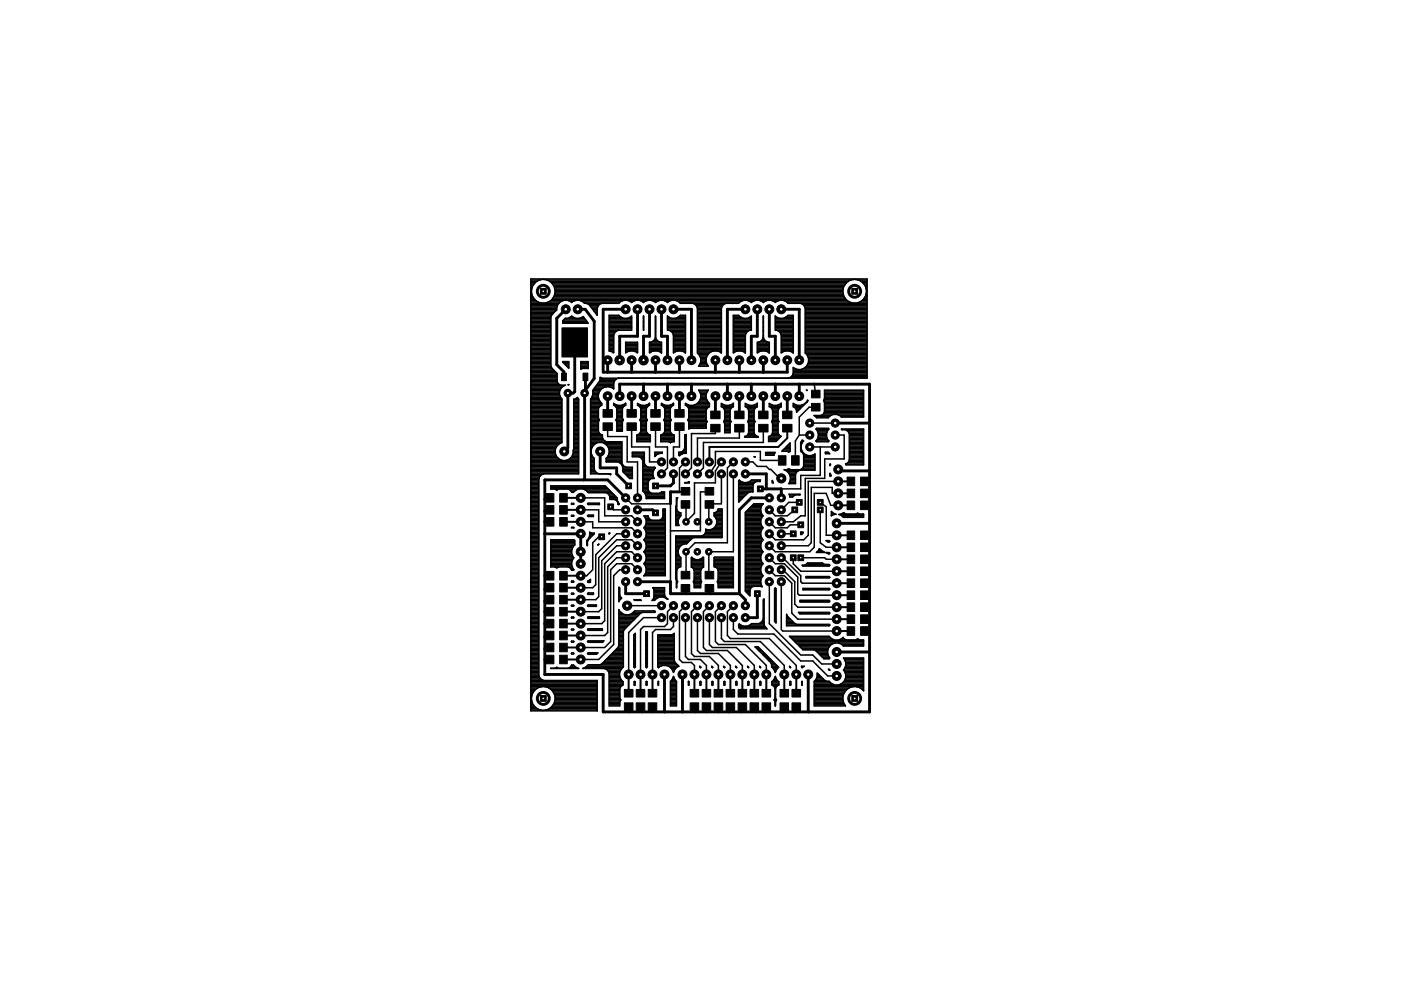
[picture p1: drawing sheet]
<svg xmlns="http://www.w3.org/2000/svg" width="297mm" height="210mm" viewBox="0 0 297 210" stroke-linecap="round" stroke-linejoin="round" font-family="sans-serif">
<g fill="none" stroke="#000" stroke-width=".61">
<path d="M120 65.6l-2 1.9v9.8l1.6 1.5v1.1M121.9 72.6v10.4l-.4 .4h-1.1v11.6l-.8 .7M122.5 65.6h1.6l1.9 2.5v12.1l-1.9 2.5M124.1 79.9v3.3l-.1 .2v18.2l-.2 .1M128.8 76.4v2.5M132.7 65.6h-4.8v13.3h39v-2.5M133.9 76.4v2.5M135.2 65.6v5.7h-3.8v5.1M137.7 65.6v5.7h-1.3v5.1M139 76.4v2.5M140.3 65.6v5.7h1.2v5.1M142.8 65.6h3.8v10.8"/>
<path d="M144.1 76.4v2.5M151.7 76.4v2.5M156.8 76.4v2.5M158 65.6h-3.8v10.8M160.6 65.6v5.7h-1.3v5.1M161.8 76.4v2.5M163.1 65.6v5.7h1.3v5.1M165.7 65.6h3.8v10.8M127.3 95.7v3.5h3.4v1.3l2.6 2.5M128.8 84v3.7M131.4 84v-2.6h53v69.5h-56.5v-7.9h-12.4v-41.3h13.3l3.9 3.9M133.9 84v3.7"/>
<path d="M136.4 81.4v2.6M139 84v3.7M141.5 81.4v2.6M144.1 84v3.7M146.6 81.4v2.6M151.7 84v4M154.2 81.4v2.6M156.8 84v4M159.3 81.4v2.6M161.8 84v4M164.4 81.4v2.6M166.9 84v4"/>
<path d="M169.5 81.4v2.6M177.1 89.7h7.3M177.7 99.5l.3 .3h6.4M115.5 113.2h7.6v6.3M135.2 108.1h3.1l.7 .6M142.8 100.5v1.9l-.6 .6h-3.2M144.1 104.3h-1.9v2.5M158 100.5h4.5v3.2M161.2 103.7h4.5v1.9M163.1 105.6h-3.8l-2.5 2.5v17.8M177.4 111h7M132.7 123.3v2.6h4.4"/>
<path d="M135.2 123.3h7v2.6h14.6M156.8 125.9l1.2 1.2v1.3M160.6 125.9v5.1h-2.6M177.4 138.2h7M140.9 143v7.9M144.7 143v7.9M171.4 143v7.9"/>
<circle cx="115.2" cy="61.8" r="1.27"/>
<circle cx="181.2" cy="61.8" r="1.27"/>
<circle cx="115.2" cy="148.1" r="1.27"/>
<circle cx="181.2" cy="148.1" r="1.27"/>
</g>
<g fill="none" stroke="#000" stroke-width=".32">
<path d="M112.5 59.9h1M112.5 59.6h1.4M112.5 59.4h1.9M113.4 60h.1M113.4 60l-.6 .8M114.2 59.4h.1M114.2 59.4l-.8 .6M115.2 59.2h.1M115.2 59.2l1 .2M115.2 59.2l-1 .2M116 59.4h64.4M116.2 59.4h.1"/>
<path d="M116.2 59.4l.8 .6M116.5 59.6h63.4M116.9 59.9h62.6M117 60h.1M117 60l.5 .8M179.4 60h.1M179.4 60l-.5 .8M180.2 59.4h.1M180.2 59.4l-.8 .6M181.2 59.2l1 .2M181.2 59.2h.1M181.2 59.2l-1 .2"/>
<path d="M181.9 59.4h1.9M182.2 59.4l.8 .6M182.2 59.4h.1M182.5 59.6h1.3M182.9 59.9h.9M183 60h.1M183 60l.5 .8M112.5 64.3h2.6M112.5 77.7h4.3M112.5 70h4.3M112.5 67h4.4M112.5 79.8h5.6"/>
<path d="M112.5 79.6h5.6M112.5 79.3h5.6M112.5 79h5.5M112.5 78.8h5.2M112.5 78.5h4.9M112.5 78.2h4.6M112.5 77.9h4.4M112.5 77.4h4.3M112.5 77.1h4.3M112.5 76.9h4.3M112.5 76.6h4.3M112.5 76.3h4.3"/>
<path d="M112.5 76h4.3M112.5 75.8h4.3M112.5 75.5h4.3M112.5 75.2h4.3M112.5 74.9h4.3M112.5 74.7h4.3M112.5 74.4h4.3M112.5 74.1h4.3M112.5 73.9h4.3M112.5 73.6h4.3M112.5 73.3h4.3M112.5 73h4.3"/>
<path d="M112.5 72.7h4.3M112.5 72.5h4.3M112.5 72.2h4.3M112.5 71.9h4.3M112.5 71.7h4.3M112.5 71.4h4.3M112.5 71.1h4.3M112.5 70.8h4.3M112.5 70.6h4.3M112.5 70.3h4.3M112.5 69.7h4.3M112.5 69.5h4.3"/>
<path d="M112.5 69.2h4.3M112.5 68.9h4.3M112.5 68.7h4.3M112.5 68.4h4.3M112.5 68.1h4.3M112.5 67.8h4.3M112.5 67.6h4.3M112.5 67.3h4.3M112.5 66.8h4.5M112.5 66.5h4.8M112.5 66.2h5M112.5 65.9h5.3"/>
<path d="M112.5 65.7h5.5M112.5 65.4h5.5M112.5 65.1h5.6M112.5 64.8h5.7M112.5 64.6h5.8M112.5 64h1.6M112.5 63.8h1.2M112.5 63.5h.8M112.5 63.2h.7M112.5 62.9h.5M112.5 62.7h.3M112.5 62.4h.3"/>
<path d="M112.5 62.1h.2M112.5 61.8h.2M112.5 61.6h.2M112.5 61.3h.2M112.5 61h.3M112.5 60.7h.4M112.5 60.5h.6M112.5 60.2h.7M112.6 61.8h.1M112.6 61.8l.2 .9M112.8 60.8h.1M112.8 62.7v.1"/>
<path d="M112.8 60.8l-.2 1M112.8 62.7l.6 .9M113.4 63.6h.1M113.4 63.6l.8 .5M114.2 64.1h.1M114.2 64.1l1 .2M115.2 64.3h3.3M116.2 64.1h.1M116.2 64.1l-1 .2M116.3 64h2.5M116.7 63.8h2.7M117 66.8l-.2 .4v10.4l.2 .4 1.1 1.2v1.7l.2 .3 .6 .5h1a1.76 1.76 0 0 0-1.3 2"/>
<path d="M117 63.6h.1M117 63.6l-.8 .5M117.1 63.5h62.2M117.1 60.2h62.2M117.2 63.2h62M117.3 60.5h61.8M117.4 62.9h61.6M117.5 60.7h61.4M117.5 60.8h.1M117.5 62.7v.1M117.5 62.7l-.5 .9M117.5 60.8l.2 1-.2 .9"/>
<path d="M117.6 62.7h61.2M117.6 61h61.2M117.6 62.4h61.2M117.6 61.3h61.2M117.7 62.1h61M117.7 61.6h61M119.3 68l.5-.5h.5l.9-.5a1.8 1.8 0 0 0 2.5 .1l1 1.4h-5.4zM119.3 76.7h1.3v1.4zM119.3 68.4h5.3M119.3 68.1h5.1M119.4 76.9h1.2M119.5 67.8h4.7"/>
<path d="M119.6 77.1h1M119.8 67.6h4.2M119.9 77.4h.7M120.2 77.7h.4M120.5 77.9h.1M120.5 63.8h1.4M120.8 67.3h.8M121.1 64h.2M123.1 63.8h8.9M123.1 76.7h1.6v1.4l-1.6 .2zM123.1 77.7h1.6M123.1 78.2h.2"/>
<path d="M123.1 77.9h1.6M123.1 77.4h1.6M123.1 77.1h1.6M123.1 76.9h1.6M123.4 67.3h.4M123.6 64h7.9M124.1 64.3h7.1a1.86 1.86 0 0 1 2.7-.2 1.81 1.81 0 0 1 2.5 0 1.85 1.85 0 0 1 2.6 0 1.85 1.85 0 0 1 2.5 0 1.88 1.88 0 0 1 2.8 .2h12.3a1.86 1.86 0 0 1 2.7-.2 1.85 1.85 0 0 1 2.5 0 1.85 1.85 0 0 1 2.6 0 1.86 1.86 0 0 1 2.7 .2h14M124.2 64.3h-.2a1.92 1.92 0 0 0-2.8-.2 1.91 1.91 0 0 0-2.1-.3 1.91 1.91 0 0 0-1.1 1.9l-1 1.1M124.3 64.3l.6 .3M124.9 64.6h2.2M125.1 64.8h1.7M125.3 65.1h1.4"/>
<path d="M125.5 65.4h1.1M125.7 65.7h.9M125.9 65.9h.7M126.1 66.2h.5M126.3 66.5h.3M126.5 66.8h.1M127.6 64.3l-.4 .2-.6 .8v1.5l-1.7-2.2M129.2 70h4.7v-3a1.83 1.83 0 0 1-2.7-.2h-2v7.6M129.2 67h2.2M129.2 74.4l.6 .2M129.2 74.4h.9M129.2 74.1h.9"/>
<path d="M129.2 73.9h.9M129.2 73.6h.9M129.2 73.3h.9M129.2 73h.9M129.2 72.7h.9M129.2 72.5h.9M129.2 72.2h.9M129.2 71.9h.9M129.2 71.7h.9M129.2 71.4h.9M129.2 71.1h.9M129.2 70.8h1"/>
<path d="M129.2 70.6h1.1M129.2 70.3h1.4M129.2 69.7h4.7M129.2 69.5h4.7M129.2 69.2h4.7M129.2 68.9h4.7M129.2 68.7h4.7M129.2 68.4h4.7M129.2 68.1h4.7M129.2 67.8h4.7M129.2 67.6h4.7M129.2 67.3h2.6"/>
<path d="M129.9 74.7h.2M130.3 70.6l-.2 .4v3.8l-.3-.2M131.1 70l-.8 .6M132.7 72.6h2.5v2.2a2.22 2.22 0 0 0-2.5 0zM132.7 74.8h.1M132.7 74.7h.2M132.7 74.4h1.2M132.7 74.1h2.5M132.7 73.9h2.5M132.7 73.6h2.5M132.7 73.3h2.5M132.7 73h2.5"/>
<path d="M132.7 72.7h2.5M133.2 63.8h1.4M133.5 67.3h.4M133.8 64h.2M134.2 74.4h1M135 74.7h.2M135.8 63.8h1.3M136.3 64h.3M136.4 69.7h.1M136.4 69.5h.1M136.4 69.2h.1M136.4 68.9h.1"/>
<path d="M136.4 68.7h.1M136.4 68.4h.1M136.4 68.1h.1M136.4 67.8h.1M136.4 67.6h.1M136.4 67.3h.1M136.5 67v3M137.7 74.7h.3M137.7 74.4h1.2M137.7 74.1h2.6M137.7 73.9h2.6M137.7 73.6h2.6"/>
<path d="M137.7 73.3h2.6M137.7 73h2.6M137.7 72.7h2.6M138.2 72.5h1.6M138.3 63.8h1.4M138.6 72.2h.8M138.8 71.9h.3M138.9 64h.2M138.9 71.7h.1M139 67v4.5M139 71.5a1.23 1.23 0 0 1-1.3 1.1v2.2a1.98 1.98 0 0 1 2.5 0M139 71.5a1.23 1.23 0 0 0 1.3 1.1v2.2"/>
<path d="M139 70h.1M139 67h.1M139 71.4h.1M139 71.1h.1M139 70.8h.1M139 70.6h.1M139 70.3h.1M139 69.7h.1M139 69.5h.1M139 69.2h.1M139 68.9h.1M139 68.7h.1"/>
<path d="M139 68.4h.1M139 68.1h.1M139 67.8h.1M139 67.6h.1M139 67.3h.1M139.3 74.4h1M140 74.7h.3M140.3 74.8h-.1M140.9 63.8h1.3M141.4 64h.2M141.5 67a1.83 1.83 0 0 0 2.8-.2h1v8a1.86 1.86 0 0 0-2.5 0v-3.8l-.2-.4M141.5 67v3h3.8"/>
<path d="M141.5 67h.1M141.5 69.7h3.8M141.5 69.5h3.8M141.5 69.2h3.8M141.5 68.9h3.8M141.5 68.7h3.8M141.5 68.4h3.8M141.5 68.1h3.8M141.5 67.8h3.8M141.5 67.6h3.8M141.5 67.3h.4M141.8 70l.8 .6"/>
<path d="M142.3 70.3h3M142.6 70.6h2.7M142.7 70.8h2.6M142.8 74.7h.3M142.8 74.4h1.2M142.8 74.1h2.5M142.8 73.9h2.5M142.8 73.6h2.5M142.8 73.3h2.5M142.8 73h2.5M142.8 72.7h2.5M142.8 72.5h2.5"/>
<path d="M142.8 72.2h2.5M142.8 71.9h2.5M142.8 71.7h2.5M142.8 71.4h2.5M142.8 71.1h2.5M143.4 63.8h14M143.7 67.3h1.6M144 64h12.9M144.1 67h1.2M144.4 74.4h.9M145.1 74.7h.2M146.9 64.3l.4 .2 .6 .8v9.6a1.91 1.91 0 0 1 .2 2.7h2.1a1.98 1.98 0 0 1 .1-2.7 1.98 1.98 0 0 1 2.7-.1v-9.5l.1-.4 .9-.6"/>
<path d="M147.4 64.6h6M147.7 64.8h5.5M147.8 65.1h5.2M147.9 70h5.1M147.9 67h5.1M147.9 74.7h2.8M147.9 74.4h3.7M147.9 74.1h5.1M147.9 73.9h5.1M147.9 73.6h5.1M147.9 73.3h5.1M147.9 73h5.1"/>
<path d="M147.9 72.7h5.1M147.9 72.5h5.1M147.9 72.2h5.1M147.9 71.9h5.1M147.9 71.7h5.1M147.9 71.4h5.1M147.9 71.1h5.1M147.9 70.8h5.1M147.9 70.6h5.1M147.9 70.3h5.1M147.9 69.7h5.1M147.9 69.5h5.1"/>
<path d="M147.9 69.2h5.1M147.9 68.9h5.1M147.9 68.7h5.1M147.9 68.4h5.1M147.9 68.1h5.1M147.9 67.8h5.1M147.9 67.6h5.1M147.9 67.3h5.1M147.9 66.8h5.1M147.9 66.5h5.1M147.9 66.2h5.1M147.9 65.9h5.1"/>
<path d="M147.9 65.7h5.1M147.9 65.4h5.1M148 74.9h2.3M148.3 75.2h1.8M148.3 77.4h1.7M148.4 75.5h1.5M148.4 77.1h1.4M148.5 75.8h1.3M148.5 76.9h1.3M148.6 76.6h1.1M148.6 76.3h1.1M148.6 76h1.1"/>
<path d="M152 74.4h1M152.7 74.7h.3M155.5 70h3.8v-3a1.81 1.81 0 0 1-2.7-.2h-1.1v8l.6-.4h.9l.8 .2M155.5 67h1.3M155.5 74.7h.3M155.5 74.4h1.2M155.5 74.1h2.5M155.5 73.9h2.5M155.5 73.6h2.5M155.5 73.3h2.5M155.5 73h2.5M155.5 72.7h2.5"/>
<path d="M155.5 72.5h2.5M155.5 72.2h2.5M155.5 71.9h2.5M155.5 71.7h2.5M155.5 71.4h2.5M155.5 71.1h2.5M155.5 70.8h2.6M155.5 70.6h2.7M155.5 70.3h3M155.5 69.7h3.8M155.5 69.5h3.8M155.5 69.2h3.8"/>
<path d="M155.5 68.9h3.8M155.5 68.7h3.8M155.5 68.4h3.8M155.5 68.1h3.8M155.5 67.8h3.8M155.5 67.6h3.8M155.5 67.3h1.7M157.1 74.4h.9M157.8 74.6l.2 .2M157.8 74.7h.2M158 74.8h.1M158.2 70.6l-.2 .4v3.8"/>
<path d="M158.6 63.8h1.4M158.9 67.3h.4M159 70l-.8 .6M159.2 64h.2M160.6 74.7h.2M160.6 74.4h1.2M160.6 74.1h2.5M160.6 73.9h2.5M160.6 73.6h2.5M160.6 73.3h2.5M160.6 73h2.5M160.6 72.7h2.5"/>
<path d="M161 72.5h1.7M161.2 63.8h1.3M161.4 72.2h.8M161.7 71.9h.3M161.7 64h.2M161.8 71.7h.1M161.8 71.5a1.23 1.23 0 0 0 1.3 1.1v2.2M161.8 71.5a1.23 1.23 0 0 1-1.2 1.1v2.2a1.86 1.86 0 0 1 2.5 0M161.8 70h.1M161.8 71.4h.1M161.8 71.1h.1M161.8 70.8h.1"/>
<path d="M161.8 70.6h.1M161.8 70.3h.1M161.8 69.7h.1M161.8 69.5h.1M161.8 69.2h.1M161.8 68.9h.1M161.8 68.7h.1M161.8 68.4h.1M161.8 68.1h.1M161.8 67.8h.1M161.8 67.6h.1M161.8 67.3h.1"/>
<path d="M161.9 67l-.1 4.5M162.1 74.4h1M162.9 74.7h.2M163.1 74.8h.1M163.7 63.8h1.4M164.3 64h.2M164.4 67a1.81 1.81 0 0 0 2.7-.2h1.1v8M164.4 67v3h3.8M164.4 67h.1M164.4 69.7h3.8M164.4 69.5h3.8M164.4 69.2h3.8"/>
<path d="M164.4 68.9h3.8M164.4 68.7h3.8M164.4 68.4h3.8M164.4 68.1h3.8M164.4 67.8h3.8M164.4 67.6h3.8M164.4 67.3h.4M164.6 70l.9 .6M165.2 70.3h3M165.5 70.6l.2 .4v3.8a1.86 1.86 0 0 1 2.5 0M165.5 70.6h2.7M165.6 70.8h2.6"/>
<path d="M165.7 74.7h.2M165.7 74.4h1.2M165.7 74.1h2.5M165.7 73.9h2.5M165.7 73.6h2.5M165.7 73.3h2.5M165.7 73h2.5M165.7 72.7h2.5M165.7 72.5h2.5M165.7 72.2h2.5M165.7 71.9h2.5M165.7 71.7h2.5"/>
<path d="M165.7 71.4h2.5M165.7 71.1h2.5M166.2 63.8h13.5M166.5 67.3h1.7M166.8 64h13.3M166.9 67h1.3M167.2 74.4h1M167.8 79.8h16M168 74.7h.2M168 79.6h15.8M168.1 79.3h15.7M168.2 77.9v1.3l-.2 .4-.8 .6"/>
<path d="M168.2 74.8h.1M168.2 79h15.6M168.2 78.8h15.6M168.2 78.5h15.6M168.2 78.2h.5M168.2 77.9h.1M169.7 64.3l.5 .2 .5 .8v9.6a1.98 1.98 0 0 1 .3 2.8 1.98 1.98 0 0 1-2.8 .2M170.2 78.2h13.6M170.2 64.6h13.6M170.5 64.8h13.3M170.6 77.9h13.2M170.6 65.1h13.2"/>
<path d="M170.7 70h13.1M170.7 67h13.1M170.7 74.7h13.1M170.7 74.4h13.1M170.7 74.1h13.1M170.7 73.9h13.1M170.7 73.6h13.1M170.7 73.3h13.1M170.7 73h13.1M170.7 72.7h13.1M170.7 72.5h13.1M170.7 72.2h13.1"/>
<path d="M170.7 71.9h13.1M170.7 71.7h13.1M170.7 71.4h13.1M170.7 71.1h13.1M170.7 70.8h13.1M170.7 70.6h13.1M170.7 70.3h13.1M170.7 69.7h13.1M170.7 69.5h13.1M170.7 69.2h13.1M170.7 68.9h13.1M170.7 68.7h13.1"/>
<path d="M170.7 68.4h13.1M170.7 68.1h13.1M170.7 67.8h13.1M170.7 67.6h13.1M170.7 67.3h13.1M170.7 66.8h13.1M170.7 66.5h13.1M170.7 66.2h13.1M170.7 65.9h13.1M170.7 65.7h13.1M170.7 65.4h13.1M170.8 74.9h13"/>
<path d="M171 77.7h12.8M171.1 75.2h12.7M171.2 77.4h12.6M171.2 75.5h12.6M171.3 77.1h12.5M171.3 75.8h12.5M171.4 76.9h12.4M171.4 76.6h12.4M171.4 76.3h12.4M171.4 76h12.4M178.7 61.8h-61M178.7 61.8l.2 .9"/>
<path d="M178.9 60.8h.1M178.9 62.7v.1M178.9 60.8l-.2 1M178.9 62.7l.5 .9M179.4 63.6h.1M179.4 63.6l.8 .5M180.2 64.1h.1M180.2 64.1l1 .2M181.2 64.3h2.6M182.3 64h1.5M182.7 63.8h1.1M183 63.6l-.8 .5-1 .2"/>
<path d="M183 63.6h.1M183 63.5h.8M183.1 60.2h.7M183.2 63.2h.6M183.3 60.5h.5M183.4 62.9h.4M183.5 60.7h.3M183.5 62.7l-.5 .9M183.5 62.7h.1M183.5 60.8l.2 1-.2 .9M183.5 60.8h.1M183.6 62.7h.2"/>
<path d="M183.6 61h.2M183.6 62.4h.2M183.6 61.3h.2M183.7 62.1h.1M183.7 61.6h.1M183.7 61.8h.1M112.5 89.7h6.6M112.5 97.3h6M112.5 98.4h10.2M112.5 96.5h5.4M112.5 95.9h5.2M112.5 95.7h5.2"/>
<path d="M112.5 96.2h5.3M112.5 88.6h6.6M112.5 99.8h10.2M112.5 99.5h10.2M112.5 99.2h10.2M112.5 99h10.2M112.5 98.7h10.2M112.5 98.1h10.2M112.5 97.9h10.2M112.5 97.6h6.6M112.5 97h5.7M112.5 96.8h5.5"/>
<path d="M112.5 95.4h5.2M112.5 95.1h5.3M112.5 94.8h5.4M112.5 94.6h5.6M112.5 94.3h5.8M112.5 94h6.2M112.5 93.8h6.6M112.5 93.5h6.6M112.5 93.2h6.6M112.5 92.9h6.6M112.5 92.7h6.6M112.5 92.4h6.6"/>
<path d="M112.5 92.1h6.6M112.5 91.9h6.6M112.5 91.6h6.6M112.5 91.3h6.6M112.5 91h6.6M112.5 90.8h6.6M112.5 90.5h6.6M112.5 90.2h6.6M112.5 89.9h6.6M112.5 89.4h6.6M112.5 89.1h6.6M112.5 88.9h6.6"/>
<path d="M112.5 88.3h6.6M112.5 88h6.6M112.5 87.8h6.6M112.5 87.5h6.6M112.5 87.2h6.6M112.5 87h6.6M112.5 86.7h6.6M112.5 86.4h6.6M112.5 86.1h6.6M112.5 85.9h6.6M112.5 85.6h6.6M112.5 85.3h6.6"/>
<path d="M112.5 85h6.6M112.5 84.8h6.6M112.5 84.5h6.5M112.5 84.2h6.4M112.5 83.9h6.2M112.5 83.7h6.1M112.5 83.4h6.1M112.5 83.1h6.1M112.5 82.8h6.2M112.5 82.6h6.3M112.5 82.3h6.4M112.5 82h6.7"/>
<path d="M112.5 81.8h7.1M112.5 81.5h6M112.5 81.2h5.7M112.5 80.9h5.6M112.5 80.7h5.6M112.5 80.4h5.6M112.5 80.1h5.6M118.6 83.7l.5 .9v9.3a1.94 1.94 0 0 0-1.4 2.2 1.94 1.94 0 0 0 2.2 1.5 1.94 1.94 0 0 0 1.6-2.1l.2-.3v-10.6l.7-.3 .3 .3v15.9h-7.4l-.9 .5-.2 .5v41.8l.2 .4M120.1 97.6h2.6M120.4 81.6l.2-.1zM120.8 97.3h1.9M121 97h1.7"/>
<path d="M121.3 96.8h1.4M121.4 96.5h1.3M121.5 96.2h1.2M121.5 95.9h1.2M121.5 95.7h1.2M121.6 95.4h1.1M121.7 89.7h1M121.7 88.6h1M121.7 95.1h1M121.7 94.8h1M121.7 94.6h1M121.7 94.3h1"/>
<path d="M121.7 94h1M121.7 93.8h1M121.7 93.5h1M121.7 93.2h1M121.7 92.9h1M121.7 92.7h1M121.7 92.4h1M121.7 92.1h1M121.7 91.9h1M121.7 91.6h1M121.7 91.3h1M121.7 91h1"/>
<path d="M121.7 90.8h1M121.7 90.5h1M121.7 90.2h1M121.7 89.9h1M121.7 89.4h1M121.7 89.1h1M121.7 88.9h1M121.7 88.3h1M121.7 88h1M121.7 87.8h1M121.7 87.5h1M121.7 87.2h1"/>
<path d="M121.7 87h1M121.7 86.7h1M121.7 86.4h1M121.7 86.1h1M121.7 85.9h1M121.7 85.6h1M121.7 85.3h1M121.7 85h1M121.7 84.8h1M122.1 84.5h.5M125.2 89.7h1.7M125.2 97.3h.8"/>
<path d="M125.2 98.4h.8M125.2 96.5h.3M125.2 95.9h.1M125.2 95.7h.1M125.2 96.2h.2M125.2 88.6h1.7M125.2 99.8h.9M125.2 99.5h.8M125.2 99.2h.8M125.2 99h.8M125.2 98.7h.8M125.2 98.1h.8"/>
<path d="M125.2 97.9h.8M125.2 97.6h.8M125.2 97h.7M125.2 96.8h.4M125.2 95.4h.1M125.2 95.1h.2M125.2 94.8h.3M125.2 94.6h.5M125.2 94.3h.7M125.2 94h1.1M125.2 93.8h6.6M125.2 93.5h3"/>
<path d="M125.2 93.2h2.7M125.2 92.9h2.6M125.2 92.7h2.5M125.2 92.4h2.5M125.2 92.1h2.2M125.2 91.9h1.9M125.2 91.6h1.7M125.2 91.3h1.7M125.2 91h1.7M125.2 90.8h1.7M125.2 90.5h1.7M125.2 90.2h1.7"/>
<path d="M125.2 89.9h1.7M125.2 89.4h1.7M125.2 89.1h1.8M125.2 88.9h1.8M125.2 88.3h1.7M125.2 88h1.7M125.2 87.8h1.7M125.2 87.5h1.7M125.2 87.2h1.7M125.2 87h1.7M125.2 86.7h1.7M125.2 86.4h1.8"/>
<path d="M125.2 86.1h2M125.2 85.9h2.4M125.2 85.6h2.4M125.2 85.3h2.2M125.2 85h2M125.2 84.8h1.8M125.3 84.5h1.6M125.5 84.2h1.4M125.6 83.9h1.2M125.6 82.8l.1 .9M125.6 82.8h1.6M125.7 83.7l-.5 .9v15.9h4.3v.1l-.4-.1"/>
<path d="M125.7 83.7h1.2M125.7 83.4h1.2M125.7 83.1h1.3M125.8 82.6h1.6M126 82.3h1.8M126.2 82h2.3M126.4 81.8h3.7M126.6 81.5h3.5M126.8 81.2h3.3M126.9 86.7v1.9l.2 .5-.2 .4v2a.97 .97 0 0 0 .8 .7 1.18 1.18 0 0 0 .9 1.5h3.2v4.5l.2 .4 .7 .5h1.4v2.4h-.6l-1.5-1.6v-.9l-.5-.9-.5-.2h-2.5v-.7a1.94 1.94 0 0 0 .2-2.8 1.94 1.94 0 0 0-2.8 0 1.94 1.94 0 0 0 .1 2.8v2.3l.2 .4 .8 .6M127.1 81l-1.5 1.8M127.1 80.9h3.1"/>
<path d="M127.2 80.7h3.1M127.3 80.4v-.4l.3 .2h56.2v-21.1h-71.3v91.6h14.1v-6.4h-11.3l-.9-.6M127.3 80.4l-.2 .6M127.3 80.4h3.3M127.3 80.1h.2M128.2 94h3.6M128.5 97.3h3.3M128.5 97.9h3.3M128.5 97.6h3.3M128.5 94.3h3.3M128.7 97h3.1M128.8 94.6h3"/>
<path d="M128.8 90.5v2.1h4.2v5.3h2.2v7.7M128.9 96.8h2.9M129 94.8h2.8M129 96.5h2.8M129.1 95.1h2.7M129.1 96.2h2.7M129.2 95.9h2.6M129.2 95.7h2.6M129.2 95.4h2.6M129.2 82h.9M129.9 82.3h.2M130.1 81.2v1.2a2 2 0 0 0-2.8 .3 2 2 0 0 0 .3 2.8v.4l-.6 .4-.1 .4"/>
<path d="M130.1 85.9h.6M130.1 85.6h.1M130.5 86.1h1.8M130.7 89.1h1.4M130.7 86.4h1.4M130.7 88.9h1.3M130.8 89.4h1.2M130.8 86.7l-.2-.4-.5-.4v-.4a2 2 0 0 0 2.6 0v.4l-.3 .1-.4 .7M130.8 89.7h1.2M130.8 86.7v1.9l-.2 .5 .2 .4v1.9h1.2v-1.9l.1-.4-.1-.5v-1.9M130.8 88.6h1.2M130.8 91.3h1.2"/>
<path d="M130.8 91h1.2M130.8 90.8h1.2M130.8 90.5h1.2M130.8 90.2h1.2M130.8 89.9h1.2M130.8 88.3h1.2M130.8 88h1.2M130.8 87.8h1.2M130.8 87.5h1.2M130.8 87.2h1.2M130.8 87h1.2M130.8 86.7h1.2"/>
<path d="M131.1 80.2l-.4 .2-.6 .8M131.4 98.1h.4M131.7 98.4h.2M131.9 98.7h.2M132 99h.5M132 85.9h.7M132 99.8h2.1M132 99.5h2.1M132 99.2h2.1M132.5 85.6h.2M133.9 90.5v4.3h3.8v3.1h2.6M134.1 96.5h2.5"/>
<path d="M134.1 95.9h2.5M134.1 96.2h2.5M134.1 96.8h2.5M135 93.5h2.9M135 93.2h2.9M135 92.9h2.9M135 92.7h2.9M135 92.4h2.9M135.2 85.9h.5M135.2 85.6h.1M135.3 92.1h2.3M135.5 86.1h1.9"/>
<path d="M135.7 91.9h1.5M135.7 89.1h1.5M135.8 86.4h1.3M135.8 88.9h1.3M135.8 91.6h1.3M135.8 97h.8M135.8 89.4h1.3M135.9 86.7l-.4-.7-.3-.1v-.4a2 2 0 0 0 2.5 0v.4l-.5 .4-.2 .4M135.9 86.7v1.9l-.2 .5 .2 .4v2a.92 .92 0 0 1-.9 .7v1.5h2.9v-1.5a.92 .92 0 0 1-.9-.7v-2l.2-.4-.2-.5v-1.9M135.9 89.7h1.1M135.9 88.6h1.1M135.9 91.3h1.1"/>
<path d="M135.9 91h1.1M135.9 90.8h1.1M135.9 90.5h1.1M135.9 90.2h1.1M135.9 89.9h1.1M135.9 88.3h1.1M135.9 88h1.1M135.9 87.8h1.1M135.9 87.5h1.1M135.9 87.2h1.1M135.9 87h1.1M135.9 86.7h1.1"/>
<path d="M136.1 97.3h.5M136.1 97.3l-.7-.5h-1.3v-.9h2.5v2.3l.2 .4 .7 .5h1.3l.1 .1M136.1 97.3l.2 .4v6.4l.4 .4 .3 .7M136.2 97.6h.4M136.3 98.4h.4M136.3 99.8h2.3M136.3 99.5h2.4M136.3 99.2h2.6M136.3 99h.9M136.3 98.7h.6M136.3 98.1h.3M136.3 97.9h.3"/>
<path d="M137.1 85.9h.6M137.6 85.6h.1M138.8 96.5h.3M138.8 95.9h1.6M138.8 96.2h.8M138.8 95.9h1.6v.2h-.5l-.7 .3-.4 .4zM138.8 96.8h.1M138.9 99.2a1.76 1.76 0 0 0-.2 2.3 1.03 1.03 0 0 0-1.3 .7M139 90.5v4.3h2.5v4.4l-1.2 1.3M140.1 93.5h2.9M140.1 93.2h2.9M140.1 92.9h2.9"/>
<path d="M140.1 92.7h2.9M140.1 92.4h2.9M140.3 85.9h.5M140.3 85.6h.1M140.4 92.1h2.2M140.6 86.1h1.8M140.8 91.9h1.5M140.8 89.1h1.4M140.8 86.4h1.4M140.9 88.9h1.3M140.9 91.6h1.3M140.9 89.4h1.2"/>
<path d="M140.9 86.7l-.1-.4-.5-.4v-.4a2 2 0 0 0 2.5 0v.4l-.6 .4-.1 .4M140.9 89.7h1.2M140.9 86.7v1.9l-.1 .5 .1 .4v2a.97 .97 0 0 1-.8 .7v1.5h1.7l.4 .1M140.9 88.6h1.2M140.9 91.3h1.2M140.9 91h1.2M140.9 90.8h1.2M140.9 90.5h1.2M140.9 90.2h1.2M140.9 89.9h1.2M140.9 88.3h1.2M140.9 88h1.2"/>
<path d="M140.9 87.8h1.2M140.9 87.5h1.2M140.9 87.2h1.2M140.9 87h1.2M140.9 86.7h1.2M142 93.8h.3M142.1 86.7v1.9l.2 .5-.2 .4v2a.92 .92 0 0 0 .9 .7v1.5l-.8 .1M142.2 93.8v.1M142.2 85.9h.6M142.7 85.6h.1M143.9 95.9h1.6M143.9 96.2h.8"/>
<path d="M143.9 96.5h.3M144.1 90.5v4.3h-1.3v3.1M144.7 95.7h.8M145 95.4h.5M145.1 95.1h.4M145.2 94.8h.3M145.2 94.6h.3M145.2 94.3h.3M145.2 94h.3M145.2 93.8h.3M145.2 93.5h.3M145.2 93.2h.3"/>
<path d="M145.2 92.9h.3M145.2 92.7h.3M145.2 92.4h.3M145.3 97.9l-1.2 1.3v5.1l1.2-.1M145.3 85.5a2 2 0 0 0 2.7-.1 2 2 0 0 0 .1-2.7h2.1a1.92 1.92 0 0 0 .2 2.8v.8l-.5 .3-.2 .4v2l.2 .4-.2 .4v1h-3.3l-.4 .2v-1.5l-.2-.4 .2-.5v-1.9l-.1-.4-.6-.4zM145.3 85.9h.6M145.3 85.6h.1M145.5 92.1l-.3 .1v2.8l-.2 .4M145.5 92.1v4h-.5l-.9 .5-.2-.1v-.6l.8-.2 .3-.3M145.5 92.1h.1M145.7 86.1h4.7M145.9 89.1h3.9"/>
<path d="M145.9 86.4h4.2M145.9 88.9h3.8M146 89.4h3.9M146 89.7h3.8M146 88.6h3.7M146 90.8h3.7M146 90.5h3.7M146 90.2h3.7M146 89.9h3.7M146 88.3h3.7M146 88h3.7M146 87.8h3.7"/>
<path d="M146 87.5h3.7M146 87.2h3.7M146 87h3.7M146 86.7h3.9M147.2 85.9h3.2M147.8 85.6h2.6M148.1 85.3h2.1M148.3 82.8h1.8M148.3 85h1.7M148.4 83.1h1.5M148.4 84.8h1.4M148.5 83.4h1.3"/>
<path d="M148.5 84.5h1.3M148.6 84.2h1.1M148.6 83.9h1.1M148.6 83.7h1.1M151.7 90.8v1.1h-5.1v7.3l-1.3 1.3M153 97.9l-1.3 1.9v2.6h-4.5v6.5l-1.7 1.7v-3.5l-.2-.1M153 85.5a2 2 0 0 0 2.5 0v.8l-.6 .3-.1 .4v2l.2 .4-.2 .4v2h-1.2v-2l-.2-.4 .2-.4v-2l-.1-.4-.5-.3zM153 86.1h2.5M153 85.9h.5M153 85.6h.1M153.3 86.4h1.9M153.5 89.4h1.5"/>
<path d="M153.5 86.7h1.4M153.6 89.1h1.3M153.6 89.7h1.2M153.6 87h1.2M153.6 88.6h1.2M153.6 91.6h1.2M153.6 91.3h1.2M153.6 91h1.2M153.6 90.8h1.2M153.6 90.5h1.2M153.6 90.2h1.2M153.6 89.9h1.2"/>
<path d="M153.6 88.9h1.2M153.6 88.3h1.2M153.6 88h1.2M153.6 87.8h1.2M153.6 87.5h1.2M153.6 87.2h1.2M154.9 85.9h.6M155.4 85.6h.1M155.5 97.9l-1.3 1.3v15.9h-6.8l-1.9 1.9v4.8l-.2 .1M156.8 90.8v2.1h-8.9v5M157.9 92.7h2.8M158 97.9h1.6l1 1h1.9l.6 .6h.3l1.9 1.9h.4"/>
<path d="M158 86.1h2.6M158 85.9h.6M158 85.6h.1M158.3 92.4h2M158.3 86.4h2M158.5 89.4h1.6M158.6 92.1l-.7 .4v.2h2.8v-.2l-.7-.4M158.6 92.1l.1-.3v-2l-.2-.4 .2-.4v-2l-.1-.4-.6-.3v-.8a2 2 0 0 0 2.6 0v.8l-.6 .3-.1 .4v2l.2 .4-.2 .4v2l.1 .3M158.6 92.1h1.4M158.6 86.7h1.4M158.7 89.1h1.2M158.7 89.7h1.2"/>
<path d="M158.7 91.9h1.2M158.7 87h1.2M158.7 88.6h1.2M158.7 91.6h1.2M158.7 91.3h1.2M158.7 91h1.2M158.7 90.8h1.2M158.7 90.5h1.2M158.7 90.2h1.2M158.7 89.9h1.2M158.7 88.9h1.2M158.7 88.3h1.2"/>
<path d="M158.7 88h1.2M158.7 87.8h1.2M158.7 87.5h1.2M158.7 87.2h1.2M159.9 96.8l.2 .1zM159.9 85.9h.7M160.5 85.6h.1M161.8 90.8v3h-12.7v5.4l-1.2 1.3M162.3 95.9h2.1l-.3 .6h-1.8zM162.3 96.2h1.9M163 93.5h1.6M163 93.2h1.9"/>
<path d="M163 92.9h2.2M163 92.7h2.5M163.1 86.1h2.6M163.1 85.9h.6M163.1 85.6h.1M163.4 92.4h2M163.4 92.4l-.4 .1v1.1h1.5l1.1-1.1-.2-.1M163.4 86.4h1.9M163.6 89.4h1.5M163.7 92.1l-.3 .3M163.7 92.1h1.4M163.7 86.7h1.4"/>
<path d="M163.7 89.1h1.3M163.8 89.7h1.2M163.8 91.9h1.2M163.8 87h1.2M163.8 88.6h1.2M163.8 91.6h1.2M163.8 91.3h1.2M163.8 91h1.2M163.8 90.8h1.2M163.8 90.5h1.2M163.8 90.2h1.2M163.8 89.9h1.2"/>
<path d="M163.8 88.9h1.2M163.8 88.3h1.2M163.8 88h1.2M163.8 87.8h1.2M163.8 87.5h1.2M163.8 87.2h1.2M165 85.9h.7M165.1 89.4l-.1-.4v-2l.1-.4 .6-.3v-.8a2 2 0 0 1-2.6 0v.8l.6 .3 .1 .4v2l-.2 .4 .2 .4v2l-.1 .3M165.1 89.4l-.1 .4v2l.1 .3M165.1 92.1l.3 .3M165.5 85.6h.2M165.8 97.6h-4.6v-1.9h-9.5v2.9l-1.3 1.9"/>
<path d="M166 95.4h1.5M166.3 95.1h1.2M166.6 94.8h.9M166.7 99.8h2.7M166.8 95.7l.4 .2 .3-.2v-1.8l-1.7 1.8h1.7M166.9 94.6h.6M167 99.5h.4M167.1 94.3h.4M167.3 80.1h16.5M167.4 94h.1M168.2 85.5a1.95 1.95 0 0 0 3-.6l-.1 .4-2.2 2.1a.97 .97 0 0 0-.7-1.1zM168.2 86.1h2"/>
<path d="M168.2 85.9h.6M168.2 85.6h.1M168.5 86.4h1.4M168.7 86.7h.9M168.9 87h.5M168.9 87.2h.2M169.5 92.2h2.2M169.5 92.2l-.9 1.3v4.1M169.8 95.7h.3M169.8 95.4h.2M169.8 95.1h.1M169.8 94.8h.1"/>
<path d="M169.8 94.6h.1M169.8 94.3h.1M169.8 94h.2M169.8 93.8h.3M169.8 95.1a1.84 1.84 0 0 0 3 1.1v3.5h-3.3l-.7 .5-.1 .4M169.9 99.5h2.9M170 93.5h.3M170.1 85.9h.4M170.1 95.9h.2M170.2 99.2h2.6M170.3 96.2h.2M170.3 99h2.5"/>
<path d="M170.4 93.5l-.3-.2-.3 .5v1.9l.4 .4 .2 .3v2.4l-.2 .4-.6 .4h-2l-.4-.2-.4 .2h-.6a1.94 1.94 0 0 1 1.1 2.9M170.4 93.5l-.6 .9v.7M170.4 97.3h2.4M170.4 98.4h2.4M170.4 96.5h.7M170.4 98.7h2.4M170.4 98.1h2.4M170.4 97.9h2.4M170.4 97.6h2.4M170.4 97h2.4M170.4 96.8h2.4M170.6 85.6h.1"/>
<path d="M170.9 85.3h.2M171 82.7l.1 .1zM171.2 85h.1M171.3 84.9l-.1 .1M171.7 94.8h5.4M171.7 89.7h5.4M172.3 96.5h.5M172.6 81.4l.4 2.1M172.9 88.3h3M173 86.3h-1.4l-2.1 2.1v3.8M173 93.5l.1 .2h2.5l.1-.2M173 93.5h2.7"/>
<path d="M173.1 91h2.6M173.2 93.2h2.3M173.3 91.3h2.2M173.4 92.9h2M173.4 91.6h2M173.5 92.7h1.8M173.5 91.9l-.5-.9 .1-.2h2.5l.1 .2-.5 .9M173.5 91.9v.7l-.5 .9M173.5 92.4h1.7M173.5 92.1h1.7M173.5 91.9h1.8M173.9 94.8v6h-4.1v2.9h-4.1"/>
<path d="M174.2 88h2.1M174.6 87.8h8.5M174.7 85h8.4M174.7 84.8h8.4M174.8 87.5h8.3M174.8 85.3h8.3M174.8 82.7h8.3v5.7h-4.7a1.77 1.77 0 0 0-2.8 .2h-2.5l-.5-.5h1.4l.4-.2 .4-.6v-2l-.2-.4 .2-.4zM174.8 87.2h8.3M174.8 87h8.3M174.8 86.7h8.3M174.8 86.4h8.3M174.8 86.1h8.3"/>
<path d="M174.8 85.9h8.3M174.8 85.6h8.3M174.8 84.5h8.3M174.8 84.2h8.3M174.8 83.9h8.3M174.8 83.7h8.3M174.8 83.4h8.3M174.8 83.1h8.3M174.8 82.8h8.3M175 95.9h.7M175 95.9h.6l.3 .3h-.9zM175.2 91.9v.7l.3 .7"/>
<path d="M175.5 93.3l.2 .2M176 98.7h.1M176.1 98.4l-.1 .3M176.1 98.4h-.1v.3M176.1 98.4h.1M177.1 92.2h1.9v5.1h-4.1v4.1h-4.2v8h-.9l-1.6 1.2h-2.5M177.8 88h5.3M178.3 88.3h4.8M178.5 91h4.6M179.3 98.4h3.8M179.6 91.3h3.5M179.7 98.1h3.4"/>
<path d="M179.9 91.6h3.2M179.9 91.6l-.7-.5h-.7l-.1-.1h4.7v7.6h-3.7l-.1-.2M179.9 91.6l.2 .4v5.5l-.2 .4-.6 .5M180 97.9h3.1M180 91.9h3.1M180.1 97.6h3M180.1 97.3h3M180.1 96.5h3M180.1 95.9h3M180.1 95.7h3M180.1 96.2h3M180.1 97h3"/>
<path d="M180.1 96.8h3M180.1 95.4h3M180.1 95.1h3M180.1 94.8h3M180.1 94.6h3M180.1 94.3h3M180.1 94h3M180.1 93.8h3M180.1 93.5h3M180.1 93.2h3M180.1 92.9h3M180.1 92.7h3"/>
<path d="M180.1 92.4h3M180.1 92.1h3M112.5 117h1.7M112.5 107.1h1.7M112.5 109.3h1.7M112.5 111.2h1.7M112.5 118.6h1.7M112.5 104.1h1.7M112.5 115.1h1.7M112.5 112.9h1.7M112.5 109.1h1.7M112.5 119.7h1.7"/>
<path d="M112.5 102.5h1.7M112.5 104.9h1.7M112.5 115.3h1.7M112.5 112.3h1.7M112.5 107.9h1.7M112.5 114h1.7M112.5 111.8h1.7M112.5 104.4h1.7M112.5 103h1.7M112.5 120h1.7M112.5 119.4h1.7M112.5 119.1h1.7"/>
<path d="M112.5 118.9h1.7M112.5 118.3h1.7M112.5 118h1.7M112.5 117.8h1.7M112.5 117.5h1.7M112.5 117.2h1.7M112.5 116.7h1.7M112.5 116.4h1.7M112.5 116.1h1.7M112.5 115.9h1.7M112.5 115.6h1.7M112.5 114.8h1.7"/>
<path d="M112.5 114.5h1.7M112.5 114.2h1.7M112.5 113.7h1.7M112.5 113.4h1.7M112.5 113.1h1.7M112.5 112.6h1.7M112.5 112.1h1.7M112.5 111.5h1.7M112.5 111h1.7M112.5 110.7h1.7M112.5 110.4h1.7M112.5 110.1h1.7"/>
<path d="M112.5 109.9h1.7M112.5 109.6h1.7M112.5 108.8h1.7M112.5 108.5h1.7M112.5 108.2h1.7M112.5 107.7h1.7M112.5 107.4h1.7M112.5 106.9h1.7M112.5 106.6h1.7M112.5 106.3h1.7M112.5 106h1.7M112.5 105.8h1.7"/>
<path d="M112.5 105.5h1.7M112.5 105.2h1.7M112.5 104.7h1.7M112.5 103.9h1.7M112.5 103.6h1.7M112.5 103.3h1.7M112.5 102.8h1.7M112.5 102.2h1.7M112.5 102h1.7M112.5 101.7h1.7M112.5 101.4h1.8M112.5 101.1h1.9"/>
<path d="M112.5 100.9h2.1M112.5 100.6h2.5M112.5 100.3h10.2M112.5 100h10.2M116.8 117h4.4M116.8 118.6h4.6M116.8 115.1h5.1M116.8 119.7h4.4M116.8 115.3h5.1M116.8 120h4.4M116.8 119.4h4.4M116.8 119.1h4.4"/>
<path d="M116.8 118.9h4.5M116.8 118.3h4.8M116.8 118h4.7M116.8 117.8h4.6M116.8 117.5h4.5M116.8 117.2h4.4M116.8 116.7h4.4M116.8 116.4h4.5M116.8 116.1h4.6M116.8 115.9h4.7M116.8 115.6h5M116.8 114.8h5.1"/>
<path d="M116.8 114.5h4.9M116.8 103.6h12.1M116.8 103.3h11.8M118 103.9h.1M120.8 103.9h1.4M121.1 104.1h.7M121.2 109.4h.5M121.2 109.3h.4M121.2 106.9h.4M121.2 111.8l.5 .1h-.5zM121.2 119.1v.8l.5 .9M121.2 106.7l.5 .1-.5 .1z"/>
<path d="M121.5 118.1a1.86 1.86 0 0 1 .4-2.6v-.9l-.2-.2h-4.9v5.8h.8l.4 .2 .5-.2h2l.3 .2 .4 .5 .5-.1M121.5 118.1l.2 .2-.5 .8M121.7 111.9h.1M123.1 110.6h2.6v1.3h8.2l1.3 1.3M123.1 108.1h3.8v2.5h5.8M123.1 105.6h5.1v3.8h5.7l1.3 1.2M124 103.9h5.1M124.4 115.1h.1M124.4 115.3h.1M124.4 114.8h.2M124.4 104.1h5M124.4 115.6h.1"/>
<path d="M124.5 114.5h.2M124.6 106.8l.1-.1h2.4v.3h-2.4zM124.6 109.4l.1-.2h1.1v.3h-1.1zM124.6 109.3h1.2M124.6 106.9h2.5M124.7 104.4h5M124.7 104.4a1.91 1.91 0 0 0-3.1 0h-.4l-.4-.6-.3-.1h-2l-.5 .2-.4-.2h-.8v-.7h11.5l2.5 2.5 .3 1.1M124.8 114.2h.1M124.9 114h.3M125 113.7h.5M125 112.9l1 .1v.2l-1.3 1.2-.2 .5v.8l-.1-.2v-.9l.4-.3 .2-.7zM125 112.9h.1"/>
<path d="M125 113.4h.8M125 113.1h1M125.2 100.3h1.4M125.2 100h1.1M126.8 115.5v.1M126.9 115.4l-.1 .1M126.9 115.4h.1M127.6 113.8h-.7l-1.2 1.3v5.7l-1.3 1.3h-1.3M128.4 104.4a1.19 1.19 0 0 1 .9 1.5h1l.3 .1M128.9 104.7h1.1M129.1 113h.2l-.2 .2zM129.1 113.1h.1"/>
<path d="M129.2 104.9h1M129.3 105.2h1.2M129.3 105.8h1.5M129.3 105.5h1.5M129.3 100.6h.2M129.5 107.5l.6 .6h2.6M130.6 106l.3 .3M130.6 106h.3M130.9 106.3l.1 .7h.2l.1-.2-.2-.2M130.9 106.3h.1M131 106.6h.1M131 106.9h.3"/>
<path d="M132.1 100h2M132.4 100.3h1.7M132.6 100.6h1.5M132.7 118.3h-2l-1.9 1.9v13.9l-.6 .6h-5.1M132.7 115.7h-2l-3.1 3.2v10.2l-.7 .6h-3.8M132.7 113.2h-2l-4.4 4.4v6.4l-.6 .6h-2.6M132.7 105.6l1.2 1.2h8.3v16.5M132.9 100.9h1.2M133.2 101.1h.9M133.5 101.4h.6M135.2 115.7l-1.3-1.3h-3.2l-3.8 3.9v8.2l-.6 .6h-3.2M135.2 118.3l-1.3-1.3h-3.2l-2.5 2.5v12.1l-.6 .6h-4.5"/>
<path d="M136.3 102.5h1.1M136.3 103h1.1M136.3 103.9h1.1M136.3 103.6h1.1M136.3 103.3h1.1M136.3 102.8h1.1M136.3 102.2h1.1M136.3 102h1.2M136.3 101.7h1.5M136.3 101.4h2.4M136.3 101.1h2.3M136.3 100.9h2.1"/>
<path d="M136.3 100.6h2.1M136.3 100.3h2.1M136.3 100h2.2M136.3 104.1h1.2M136.5 117h4.6M136.5 114.5h4.6M136.6 104.4h1.2M136.6 119.4h4.5M136.6 111.8h4.5M136.6 112.1h4.5M136.7 119.7h4.4M136.7 114.2h4.4"/>
<path d="M136.7 109.6h.7M136.7 117.2a1.79 1.79 0 0 1-.2 2.3 1.75 1.75 0 0 1 0 2.6M136.7 117.2h4.4M136.8 116.7h4.3M136.8 114.8h4.3M136.8 112.3h4.3M136.8 119.1h4.3M136.8 111.5h4.3M136.8 104.7h4.1M136.8 120h4.3M136.8 114h4.3M136.8 117.5h4.3"/>
<path d="M136.8 109.9h.8M136.9 116.4h4.2M136.9 115.1h4.2M136.9 111.2h4.2M136.9 104.9h4M136.9 118.9h4.2M136.9 112.6h4.2M136.9 113.7h4.2M136.9 110.1h.9M137 117.8h4.1M137 115.3h4.1M137 116.1h4.1"/>
<path d="M137 118.6h4.1M137 112.9h4.1M137 118.3h4.1M137 118h4.1M137 115.9h4.1M137 115.6h4.1M137 113.4h4.1M137 113.1h4.1M137 111h4.1M137 110.7h4.1M137 110.4h4.1M137 105.5h3.9"/>
<path d="M137 105.2h3.9M137.4 102.2v1.6l.4 .6M137.6 109.9l-.2-.5h-.9a1.75 1.75 0 0 1 0 2.5 1.75 1.75 0 0 1 0 2.5 1.75 1.75 0 0 1 0 2.6l.2 .2M137.6 109.9l.2 .3M137.8 104.4l.4 .2h1.6l.5-.3h.6v1.4h-3.9v-.5M137.8 110.2l.4 .1h1.6l.3-.1M140.2 110.1h.9M140.2 104.4h.7M140.4 109.9l.2-.4v-1.6h.5v14.2h-4.6M140.4 109.9l-.3 .3M140.4 109.9h.7M140.5 109.6h.6"/>
<path d="M140.6 109.3h.5M140.6 109.1h.5M140.6 108.8h.5M140.6 108.5h.5M140.6 108.2h.5M143.3 117h.5M143.3 109.3h1M143.3 107.4l.1-.3v-1.5h.3l-.2 .4v1.9M143.3 111.2h.6M143.3 118.6h1M143.3 115.1h2.5M143.3 107.4v4h.7a1.58 1.58 0 0 1 .3-2v-.7a.95 .95 0 0 1-.8-.8"/>
<path d="M143.3 109.1h1M143.3 119.7h1M143.3 107.9h.2M143.3 120h1M143.3 119.4h1M143.3 119.1h1M143.3 118.9h1M143.3 118.3h1M143.3 118h.9M143.3 117.8h.7M143.3 117.5h.6M143.3 117.2h.5"/>
<path d="M143.3 116.7h.5M143.3 116.4h.6M143.3 116.1h.7M143.3 115.9h.9M143.3 115.6h1.2M143.3 114.8h2.8M143.3 114.5h3.1M143.3 114.2h3.3M143.3 113.7h9.8M143.3 111h.5M143.3 110.7h.5M143.3 110.4h.5"/>
<path d="M143.3 110.1h.6M143.3 109.9h.7M143.3 109.6h.8M143.3 108.8h1M143.3 108.5h.5M143.3 108.2h.3M143.3 107.7h.2M143.3 107.4h.2M143.4 107.1h.1M143.4 106.9h.1M143.4 106.6h.1M143.4 106.3h.1"/>
<path d="M143.4 106h.1M143.4 105.8h.2M145.1 115.3a1.68 1.68 0 0 0-1.3 1.2 1.68 1.68 0 0 0 .5 1.7v2a.95 .95 0 0 0-.8 .7v2l.2 .4-.2 .4M145.2 102.3l.9-.2v.3zM145.9 102.2h.2M146.4 114.4l-.8 .9h-2.3M146.4 114.4v.1M146.6 118.6h.8M146.6 119.7h2.6M146.6 120h2.6M146.6 119.4h2.6M146.6 119.1h2.6"/>
<path d="M146.6 118.9h2.6M146.6 118.3h.2M147.2 114l-.8 .4M148.3 118.6h.9M148.9 118.3h.3M149.2 113.4h3.9M149.5 113.1h3.6M149.6 112.9h3.5M149.6 112.3h3.5M149.6 112.6h3.5M149.9 112.3l-.3-.1a1.2 1.2 0 0 1-.9 1.5h-5.4v9M150.4 104.2l-.1 .1h-1.8v8.2h-6.3"/>
<path d="M151.2 112.1l-.6 .2M151.2 112.1h1.9M151.4 109.3h1.7M151.4 118.2l.1-.1h4v6.5h-3.2v-.9l-.2-.4 .2-.4v-2a.95 .95 0 0 0-.9-.7zM151.4 118.6h4.1M151.4 109.1h1.7M151.4 119.7h4.1M151.4 120h4.1M151.4 119.4h4.1M151.4 119.1h4.1M151.4 118.9h4.1M151.4 118.3h4.1"/>
<path d="M151.4 108.8h1.7M151.5 111.8h1.6M151.6 109.6h1.5M151.7 111.5h1.4M151.8 109.9h1.3M151.8 111.2h1.3M151.9 110.1h1.2M151.9 108.5h1.2M152 111h1.1M152 110.7h1.1M152 110.4h1.1M152.2 108.2h.9"/>
<path d="M152.3 107.9v.1M152.3 107.9a.95 .95 0 0 1-.9 .8v.7a1.66 1.66 0 0 1-.2 2.7M152.3 107.9h.8v6.1h-9.8M153 100.5v6.3h-2.5l-.2 .3v3.5M155.5 100.5v16.5h-5.2v4.8l.1 .1M156.6 102l.2-.2a1.71 1.71 0 0 0 2.5-.1h1.9v.4l-1.1 .1M156.6 104.1h3M156.6 102v4.5l2-2 1-.2v-1.4l.2-.4M156.6 102.5h3.2M156.6 104.9h1.5M156.6 104.4h2.2M156.6 103h3"/>
<path d="M156.6 106.3h.1M156.6 106h.4M156.6 105.8h.7M156.6 105.5h1M156.6 105.2h1.2M156.6 104.7h1.8M156.6 103.9h3M156.6 103.6h3M156.6 103.3h3M156.6 102.8h3.1M156.6 102.2h.9M156.6 102h.3"/>
<path d="M158 117h3.8M158 109.3h3.7M158 111.2h3.4M158 118.6h3.3M158 115.1h3.4M158 112.9h3.3M158 109.1h3.5M158 119.7h3.6M158 115.3h3.3M158 112.3h3.5M158 114h3.5M158 111.8h3.7"/>
<path d="M158 120h3.5M158 119.4h3.7M158 119.1h3.5M158 118.9h3.4M158 118.3h3.3M158 118h3.3M158 117.8h3.3M158 117.5h3.4M158 117.2h3.5M158 116.7h3.5M158 116.4h3.4M158 116.1h3.3"/>
<path d="M158 115.9h3.3M158 115.6h3.3M158 114.8h3.5M158 114.5h3.7M158 114.2h3.6M158 113.7h3.3M158 113.4h3.3M158 113.1h3.3M158 112.6h3.4M158 112.1h3.6M158 111.5h3.5M158 111h3.3"/>
<path d="M158 110.7h3.3M158 110.4h3.3M158 110.1h3.3M158 109.9h3.5M158 109.6h3.6M158 108.8h3.4M158.2 108.5h3.1M158.4 108.2h2.9M158.6 102.2h1.5M158.7 107.9h2.6M159 107.7h2.3M159.2 102h2"/>
<path d="M159.2 107.4h2.2M159.5 107.1h2M159.8 106.9h2M160.1 102.2l-.3 .3M161.3 115.4v.7l.5 .9-.2 .2M161.6 109.6a1.79 1.79 0 0 0 .2 2.3 1.75 1.75 0 0 0 0 2.5l-.5 1M161.6 117.2a1.79 1.79 0 0 0 .2 2.3 1.75 1.75 0 0 0 0 2.6l-.5 .9M161.8 106.8a1.75 1.75 0 0 0 0 2.6l-.2 .2M161.8 106.8h-2l-1.8 1.8v16.7l1 1v-1.2l.4-.7 .4-.1 1.8 .1M161.8 106.8h.1M163.1 110.6l1.3 1.3h2.5l.7-.6h2.2M163.1 108.1l1.3 1.3h2.5l1.6-1.3"/>
<path d="M163.1 118.3l1.3 1.2h1.9l2.8 2.9v3.5l.4 .3h7.9M163.7 101.9l.3 .5h-.3zM163.7 102.2h.2M163.7 102h.1M165.7 113.2h2.5M165.7 118.3h.3l3.8 3.8v1.2l.3 .4h7.3M167 100h2M167.3 100.3h1.5M167.3 102.5v.1M167.4 104.9h2.2v-.1h-2.3l.2 .4M167.4 100.6h1.3M167.4 102.2h1.3"/>
<path d="M167.5 105.2v.2h.5M167.5 105.2h.7M167.5 100.9h1.2M167.5 102h1.2M167.6 101.7h1.1M167.6 101.4h1.1M167.6 101.1h1.1M168 105.4h.1M168.2 118.3v1.2l1.6 1.6h7.6M168.7 100.6v1.9h-1.4M168.7 104.9l-.7 .5M169.5 106.5h-2.3l-1.5 1.6"/>
<path d="M169.8 112.8h.4v.2l-.4 .3zM169.8 113.1h.3M169.8 118.3h5.1l.3 .3h2.2M170.2 120h5.6M170.9 119.7h4.9l.1 .1-.1 .2h-5.6l-.1-.2h.5l.6-.4h3.2l.5 .3M171.2 119.4h3.2M173.3 117h1.2M173.5 116.7h.7M173.7 116.4h.1M173.7 116.3l1.2 .8h-1.8zM173.9 106.5l1.3 1v6h2.2M173.9 108.1v7l1.3 .9h2.2"/>
<path d="M175.1 117.2h.7l.1 .1-.3 .2zM175.1 114.6h.7l.1 .2-.4 .1zM175.3 117.2h.6M175.4 114.8h.5M176 100.4l.3 .4-.2 .1h-.1zM176 100.9h.2M176 100.6h.1M176.3 109.3h.1M176.3 108.8h.3M176.3 108.5h.1M176.6 108.8l.6 .2-.9 .1M176.6 108.8l-.3-.4v.9"/>
<path d="M177 109l-.7 .3M177.7 102.1h-6.3v11.4l-1 .9h-6l-1.3-1.2M177.7 104.6h-1.3v-1.3h-4.4v11.8l-.6 .6h-5.7M177.7 107.1h-1.6l-.9-2.5h-2.6v11.4l-.9 1h-7.3l-1.3-1.3M178.1 109.1h5v.6h-4.3l-.3-.4M178.5 109.3h4.6M178.7 109.6h4.4M178.8 108.8l-1 .3 .7 .2M178.8 108.8l.1-.1 .5 .3M178.8 108.8h.2M181.4 109l.4-.2 .5 .2M112.5 134.4h1.7"/>
<path d="M112.5 124.6h1.7M112.5 132.2h1.7M112.5 120.8h1.7M112.5 128.4h1.7M112.5 127.3h1.7M112.5 127.6h1.7M112.5 136.3h1.7M112.5 133.3h1.7M112.5 132.8h1.7M112.5 120.2h1.7M112.5 130.3h1.7M112.5 129.5h1.7"/>
<path d="M112.5 133.6h1.7M112.5 123.5h1.7M112.5 130.9h1.7M112.5 126h1.7M112.5 123.2h1.7M112.5 139.9h1.7M112.5 139.6h1.7M112.5 139.3h1.7M112.5 139.1h1.7M112.5 138.8h1.7M112.5 138.5h1.7M112.5 138.2h1.7"/>
<path d="M112.5 138h1.7M112.5 137.7h1.7M112.5 137.4h1.7M112.5 137.2h1.7M112.5 136.9h1.7M112.5 136.6h1.7M112.5 136.1h1.7M112.5 135.8h1.7M112.5 135.5h1.7M112.5 135.3h1.7M112.5 135h1.7M112.5 134.7h1.7"/>
<path d="M112.5 134.2h1.7M112.5 133.9h1.7M112.5 133.1h1.7M112.5 132.5h1.7M112.5 132h1.7M112.5 131.7h1.7M112.5 131.4h1.7M112.5 131.1h1.7M112.5 130.6h1.7M112.5 130.1h1.7M112.5 129.8h1.7M112.5 129.2h1.7"/>
<path d="M112.5 129h1.7M112.5 128.7h1.7M112.5 128.1h1.7M112.5 127.9h1.7M112.5 127.1h1.7M112.5 126.8h1.7M112.5 126.5h1.7M112.5 126.2h1.7M112.5 125.7h1.7M112.5 125.4h1.7M112.5 125.2h1.7M112.5 124.9h1.7"/>
<path d="M112.5 124.3h1.7M112.5 124.1h1.7M112.5 123.8h1.7M112.5 123h1.7M112.5 122.7h1.7M112.5 122.4h1.7M112.5 122.2h1.7M112.5 121.9h1.7M112.5 121.6h1.7M112.5 121.3h1.7M112.5 121.1h1.7M112.5 120.5h1.7"/>
<path d="M117.7 120.2h.7M120.5 120.2h.8M121 120.5h.5M121.2 120.8h.5M121.2 128.4h.5M121.2 138.5h.4M121.2 136.1h.4M121.2 133.4l.5 .1-.5 .1zM121.2 135.9l.5 .1-.5 .1zM121.2 138.5l.5 .1-.5 .1zM121.2 130.9v.1h.5l-.5-.1M121.2 125.8l.5 .1-.5 .1z"/>
<path d="M121.2 123.2l.5 .1-.5 .1zM124.6 138.6l.1-.2h2.1l-.3 .3h-1.8zM124.6 128.4h1.8M124.6 138.5h2.1M124.6 136.1h3.2M124.6 130.9h2.5M124.7 123.2h.5M124.7 126h1.1M124.7 133.6h3v-.3h-3l-.1 .2 .1 .1M124.7 125.7h1.1v.3h-1.1l-.1-.1zM124.7 130.8h2.4v.3h-2.4l-.1-.1zM124.7 135.9h3.3l-.3 .3h-3l-.1-.2z"/>
<path d="M124.7 128.2h1.7v.4h-1.7l-.1-.2zM124.8 123.1l.4-.2v.6h-.5l-.1-.2zM124.8 123.1h.1M125.1 123h.1M128.5 139.9h3.7M128.7 139.6h3.5M129 139.3h3.2M129.3 139.1h2.9M129.5 138.8h2.7M129.8 138.5h2.4M130.1 138.2h2.1M130.4 138h1.8"/>
<path d="M130.6 137.7h1.6M130.9 137.4h1.3M131.1 137.2h1.1M131.2 134.4h1M131.2 124.6h.1M131.2 132.2h2.4M131.2 136.9l-.2 .4-3.4 3.5-.5 .1h-2.4l-.5 .6-.7 .2h4.6l.5 .2 .6 .8v7h2.2l.2-1.4M131.2 127.3h.1M131.2 136.3h1M131.2 133.3h1.3M131.2 132.8h1.8M131.2 124.5l.2 .2v1.4l.4 .7-.6 .8z"/>
<path d="M131.2 130.3h4.3M131.2 129.5h.1M131.2 133.6h1.1M131.2 130.9h3.7M131.2 126h.2M131.2 136.9h1M131.2 136.6h1M131.2 136.1h1M131.2 135.8h1M131.2 135.5h1M131.2 135.3h1M131.2 135h1"/>
<path d="M131.2 134.7h1M131.2 134.2h1M131.2 133.9h1M131.2 133.1h1.6M131.2 132.5h2.1M131.2 132h2.7M131.2 131.7h2.9M131.2 131.4h3.2M131.2 131.1h3.5M131.2 130.6h4M131.2 130.1h.7M131.2 129.8h.4"/>
<path d="M131.2 127.1h.4M131.2 126.8h.6M131.2 126.5h.3M131.2 126.2h.2M131.2 125.7h.2M131.2 125.4h.2M131.2 125.2h.2M131.2 124.9h.2M132.2 133.9v7.5l-.5 .5-.3 .7M132.6 130.3l-.7-.3-.7-.8v7.7M132.7 120.8h-1.3l-1.3 1.3v14.6l-3.2 3.1h-3.8M133 128.4h7.3"/>
<path d="M133.3 130.3l.7-.3 .6-.5h4.2l.1 .2-.1 .1h-2.6l-.4 .2-3.5 3.5-.1 .4M134 130.1h1.8M134.3 129.8h4.5M134.4 136.3h.3M134.4 134.6l.3-.3v7.1l-.1 .2-.2-.2zM134.4 139.9h.3M134.4 139.6h.3M134.4 139.3h.3M134.4 139.1h.3M134.4 138.8h.3M134.4 138.5h.3M134.4 138.2h.3"/>
<path d="M134.4 138h.3M134.4 137.7h.3M134.4 137.4h.3M134.4 137.2h.3M134.4 136.9h.3M134.4 136.6h.3M134.4 136.1h.3M134.4 135.8h.3M134.4 135.5h.3M134.4 135.3h.3M134.4 135h.3M134.4 134.7h.3"/>
<path d="M134.4 127.1h1.4l.1 .2h-1.3zM134.6 134.4h.1M135.2 120.8l-1.3-1.3h-3.2l-1.2 1.3v15.2l-1.3 1.3h-5.1M136.5 122.1h.1M136.7 121.9h4.4M136.8 121.6h4.3M136.9 134.4h.3M136.9 136.3h.3M136.9 120.2h4.2M136.9 134h.3v7.4l-.1 .2-.2-.2zM136.9 139.9h.3M136.9 139.6h.3"/>
<path d="M136.9 139.3h.3M136.9 139.1h.3M136.9 138.8h.3M136.9 138.5h.3M136.9 138.2h.3M136.9 138h.3M136.9 137.7h.3M136.9 137.4h.3M136.9 137.2h.3M136.9 136.9h.3M136.9 136.6h.3M136.9 136.1h.3"/>
<path d="M136.9 135.8h.3M136.9 135.5h.3M136.9 135.3h.3M136.9 135h.3M136.9 134.7h.3M136.9 134.2h.3M136.9 121.3h4.2M137 120.8h4.1M137 121.1h4.1M137 120.5h4.1M138.4 124.6h2.5v1.5l.6 1a1.76 1.76 0 0 0-2.7 .2h-.6l.5-.6v-1.6zM138.5 127.1h.5"/>
<path d="M138.6 124.9h2.3M138.6 126.8h.8M138.7 126h2.2M138.7 126.5h2.4M138.7 126.2h2.2M138.7 125.7h2.2M138.7 125.4h2.2M138.7 125.2h2.2M139.5 136.3h3.5M139.5 139.9h3.5M139.5 139.6h3.5M139.5 139.3h3.5"/>
<path d="M139.5 139.1h3.5M139.5 138.8h3.5M139.5 138.5h3.5M139.5 138.2h3.5M139.5 138h3.5M139.5 137.7h3.5M139.5 137.4h3.5M139.5 137.2h3.5M139.5 136.9h3.5M139.5 136.6h3.5M139.5 136.1h3.5M139.5 135.8h3.5"/>
<path d="M139.5 135.5h3.5M139.5 135.3h3.5M139.5 135h3.5M139.5 134.7h3.5M140.3 131h-3.9l-3.1 3.1v8.9M141.1 126.8h.2M141.5 127.1h.1M142.8 131v1.8l-.6 .7h-3.2l-.7 .6v8.9M142.8 128.4l-1.3 1.3v2.5l-.6 .6h-4.5l-.6 .7v9.5M142.8 134.4l-.4 .2h-2.9v6.8l.1 .2a1.93 1.93 0 0 1 3.2 1l.3-.7 .8-.6M142.8 134.4l.2-.1v5.8l.1 .4M142.8 134.4h.2"/>
<path d="M143.3 122.7l.1 .4v1.5l.1-.9M143.3 120.8h.2M143.3 120.2h.8M143.3 122.7h.2M143.3 122.4h.2M143.3 122.2h.2M143.3 121.9h.2M143.3 121.6h.2M143.3 121.3h.2M143.3 121.1h.2M143.3 120.5h.4M143.4 123h.1"/>
<path d="M143.4 123.5h.2M143.4 123.2h.2M143.4 124.3h.1M143.4 124.1h.1M143.4 123.8h.1M145.3 128.4l-1.2 1.3v10.1l.6 .7h1.9l.6 .6v1.9M145.3 131v8.2l.7 .6h2.5l1.3 1.3v1.9M145.3 124.7v1.2M146.6 120.2h2.6M147 120.5h1.8M147.1 123.2h1.6M147.1 123.5h1.6"/>
<path d="M147.1 120.8h1.5M147.2 123.7v.9h1.3v-.9M147.2 124.3h1.3M147.2 124.1h1.3M147.2 123.8h1.3M147.2 123h1.4M147.2 122.7h1.3M147.2 122.4h1.3M147.2 122.2h1.3M147.2 121.9h1.3M147.2 121.6h1.3M147.2 121.3h1.3"/>
<path d="M147.2 121.1h1.3M147.9 131v6.9l.6 .7h3.8l2.6 2.5v1.9M147.9 128.4l-1.3 1.3v8.9l.6 .6h3.2l1.9 1.9v1.9M149.2 120.2l-.1-2.1a1.59 1.59 0 0 1-2.4 .1l-.1 2 .4 .4 .2 .3v2l-.2 .4 .2 .4M149.2 120.2l-.5 .4-.2 .3v2l.3 .4-.3 .4M150.4 128.4l-1.3 1.3v7.6l.7 .6h4.4l3.2 3.2v1.9M150.4 131v5.7l.6 .6h5.1l3.8 3.8v1.9M150.4 124.7v1.2M151.7 120.2h3.8M152.1 120.5h3.4M152.1 123.2h3.4M152.2 123.5h3.3"/>
<path d="M152.2 120.8h3.3M152.3 123h3.2M152.3 124.3h3.2M152.3 124.1h3.2M152.3 123.8h3.2M152.3 122.7h3.2M152.3 122.4h3.2M152.3 122.2h3.2M152.3 121.9h3.2M152.3 121.6h3.2M152.3 121.3h3.2M152.3 121.1h3.2"/>
<path d="M153 128.4l-1.3 1.3v6.3l.6 .7h5.7l4.5 4.4v1.9M153 131v4.4l.6 .6h7.6l5.1 5.1v1.9M155.5 131v2.5l.9 .9h7.7l5.7 5.7h2.5l3.2 3.2h1.9M155.5 128.4l-1.3 1.3v5l.7 .7h8.2l5.7 5.7v1.9M156.6 132.8h5.5M156.6 132.5h.4M156.7 133.1h5.7M157.7 132.8l-.9-.5-.2 .1v.6M158 124.6h1.3M158 120.8h3.3M158 120.2h3.4M158 123.5h3.3"/>
<path d="M158 123.2h3.3M158 125.2h1M158 124.9h1.1M158 124.3h1.7M158 124.1h3.4M158 123.8h3.3M158 123h3.3M158 122.7h3.4M158 122.4h3.5M158 122.2h3.7M158 121.9h3.6M158 121.6h3.5"/>
<path d="M158 121.3h3.4M158 121.1h3.3M158 120.5h3.3M158.1 125.4h.9M158.4 125.7h.6M158.6 126h.4M158.9 126.2h.1M159 132.5h3M160.1 137.1h.6l4.4 4.4-.4 .4-.3 .7-.3-.7-.5-.5-.2-.9zM160.1 137.2h.7M160.4 137.4h.6M160.7 137.7h.6"/>
<path d="M160.8 132.2l.8-.5 .2-.5v-4l.2-.2v5.4l.6 .9h-5.7l-.3-.3M160.9 138h.7M161.2 138.2h.6M161.3 123v.7l.3 .7M161.3 132h.7M161.4 124.3h.1M161.5 138.5h.6M161.6 131.7h.4M161.7 138.8h.7M161.8 131.4h.2M161.8 128.4h.2M161.8 127.3h.2"/>
<path d="M161.8 127.6h.2M161.8 130.3h.2M161.8 129.5h.2M161.8 130.9h.2M161.8 131.1h.2M161.8 130.6h.2M161.8 130.1h.2M161.8 129.8h.2M161.8 129.2h.2M161.8 129h.2M161.8 128.7h.2M161.8 128.1h.2"/>
<path d="M161.8 127.9h.2M161.9 127.1h.1M162 132.2h-2.7l-.9 .6M162 139.1h.7M162.3 139.3h.6M162.6 139.6h.6M162.8 139.9h.7M163.1 123.3v8.9l6.7 6.7h2.5l1.9 1.9h3.2M163.1 120.8l1.3 1.3h1.9l1.6 1.6v6.3l1.2 1.3h8.3M164.2 128.4h.3M164.2 127.3h.3M164.2 127.6h.3"/>
<path d="M164.2 130.3h.3M164.2 129.5h.3M164.2 130.9h.3M164.2 126h.3M164.2 131.7h.3M164.2 131.4h.3M164.2 131.1h.3M164.2 130.6h.3M164.2 130.1h.3M164.2 129.8h.3M164.2 129.2h.3M164.2 129h.3"/>
<path d="M164.2 128.7h.3M164.2 128.1h.3M164.2 127.9h.3M164.2 127.1h.3M164.2 126.8h.3M164.2 126.5h.3M164.2 126.2h.3M164.2 125.7h.3M164.2 125.4h.3M164.2 125.2h.3M164.2 124.9h.3M164.4 124.7l.1 .1v7.3l-.3-.3v-7z"/>
<path d="M164.4 132h.1M165.7 120.8h.3l2.5 2.5v4.8l.6 .6h8.3M165.7 123.3v10.2l.3 .3h11.4M166.8 132.2h1.8M166.8 130.3h.1M166.8 130.9h.4M166.8 132.5h9.1M166.8 132h1.5M166.8 131.7h1.2M166.8 131.4h.9M166.8 131.1h.6M166.8 130.6h.1"/>
<path d="M166.9 130.6l-.1-.3v2.4h9l.1-.2M166.9 130.6l1.6 1.6 .4 .2h6.9l.1 .1M167.4 135h8.5M167.7 135.3h8.4M168 135.5h8.5M168.3 135.8h14.8M168.5 136.1h14.6M168.8 136.3h14.3M169.1 136.6h7.2M169.3 129.8h6.5l.1 .2-.1 .2h-6.2zM169.4 136.9h6.6M169.5 130.1h6.4"/>
<path d="M169.6 137.2h6.2M169.9 137.4h5.7M170.2 137.7h5.3M170.3 124.8h5.5l.1 .1-.1 .2h-5.5zM170.3 124.9h5.6M170.9 122.2h4.9l.1 .2-.1 .1h-4.9zM170.9 122.4h5M173 138h2.5M173.2 138.2h2.3M173.5 138.5h2M173.8 138.8h1.7M174.1 139.1h1.5"/>
<path d="M174.3 139.3h1.5M174.6 139.6h1.3M175.8 137.2l-.3 .7v.7l.3 .7M175.8 127.3l.1 .2-.1 .1h-6.2v-.3h6.2M176.3 136.6l-.5 .6M177 136.3l-.7 .3M177.8 136.3l.7 .3M178.3 135.5h.8M178.5 136.6h4.6M178.7 135.3h.1M178.7 136.9h4.4M178.8 135.3v-.2a1.88 1.88 0 0 1-3-.2h-8.4l2.8 2.9h2.3l.5 .1 1.7 1.8h1.1l.1-.2-.1-.2"/>
<path d="M178.8 135.3l.3 .2M178.9 139.6h4.2M179.1 135.5l.3 .2h2l.4-.2M179.1 139.9h4M181.8 135.5h.1M181.9 135.5l1.2 .2v1.3h-4.3l-.3-.4M112.5 140.2h1.7M112.5 140.4h1.7M112.5 141.2h1.7M112.5 149.7h.8M112.5 141h1.7M112.5 150.5h2.2"/>
<path d="M112.5 150.3h1.5M112.5 150h1M112.5 149.4h.6M112.5 149.2h.4M112.5 148.9h.3M112.5 148.6h.3M112.5 148.3h.2M112.5 148.1h.1M112.5 147.8h.2M112.5 147.5h.3M112.5 147.3h.3M112.5 147h.4"/>
<path d="M112.5 146.7h.6M112.5 146.4h.8M112.5 146.2h1.1M112.5 145.9h1.5M112.5 145.6h2.3M112.5 145.4h14.1M112.5 145.1h14.1M112.5 144.8h14.1M112.5 144.5h14.1M112.5 144.3h2.7M112.5 144h2.2M112.5 143.7h1.9"/>
<path d="M112.5 143.4h1.8M112.5 143.2h1.7M112.5 142.9h1.7M112.5 142.6h1.7M112.5 142.3h1.7M112.5 142.1h1.7M112.5 141.8h1.7M112.5 141.5h1.7M112.5 140.7h1.7M112.6 148.1h.1M112.6 148.1l.2 1M112.8 147.1h.1"/>
<path d="M112.8 149.1h.1M112.8 147.1l-.2 1M112.8 149.1l.6 .8M113.4 146.3h.1M113.4 149.9h.1M113.4 146.3l-.6 .8M113.4 149.9l.8 .5M114.2 145.7h.1M114.2 145.7l-.8 .6M114.2 150.4h.1M114.2 150.4l1 .2M115.2 145.5l1 .2"/>
<path d="M115.2 145.5h.1M115.2 145.5l-1 .2M115.2 150.6h.1M115.5 145.6h11.1M115.7 150.5h10.9M116.2 145.7l.8 .6M116.2 145.7h.1M116.2 150.4h.1M116.2 150.4l-1 .2M116.4 145.9h10.2M116.4 150.3h10.2M116.8 141.7h.8l.4-.2 .5 .2h2l.3-.1 .4-.6h.4l.4 .5 .7 .2z"/>
<path d="M116.8 146.2h9.8M116.8 150h9.8M117 146.3h.1M117 149.9h.1M117 149.9l-.8 .5M117 146.3l.5 .8M117.1 146.4h9.5M117.1 149.7h9.5M117.3 146.7h9.3M117.3 149.4h9.3M117.5 149.2h9.1M117.5 147h9.1"/>
<path d="M117.5 149.1l-.5 .8M117.5 147.1h.1M117.5 149.1h.1M117.5 147.1l.2 1M117.6 148.9h9M117.6 147.3h9M117.6 148.6h9M117.6 147.5h9M117.7 148.3h8.9M117.7 147.8h8.9M117.7 148.1l-.2 1M117.7 148.1h8.9"/>
<path d="M118 141.5h.1M120.8 141.5h1.4M121.1 141.2h.7M124.1 141.5h7.9M124.4 141.2h7.8M124.7 141h7.5M127.6 140.7h4.6M127.9 140.4h4.3M128.2 140.2h4M128.3 141.8h3.5M128.7 142.1h2.9M129 142.3h2.5"/>
<path d="M129.1 142.6h2.3M129.2 149.4h2.2M129.2 149.2h2.2M129.2 148.9h2.2M129.2 148.6h2.3M129.2 148.3h2.4M129.2 148.1h2.2M129.2 147.8h2.2M129.2 147.5h2.2M129.2 147.3h2.2M129.2 147h2.2M129.2 146.7h2.2"/>
<path d="M129.2 146.4h2.2M129.2 146.2h2.2M129.2 145.9h2.2M129.2 145.6h2.4M129.2 145.4h2.7M129.2 145.1h2.9M129.2 144.8h2.9M129.2 144.5h2.9M129.2 144.3h2.6M129.2 144h2.4M129.2 143.7h2.3M129.2 143.4h2.2"/>
<path d="M129.2 143.2h2.2M129.2 142.9h2.2M131.4 142.6v.8l.3 .7 .4 .4M131.6 145.6l-.2 .4v2l.2 .3M132.1 144.5v.7l-.5 .4M134.4 140.2h.3M134.4 140.4h.3M134.4 141.2h.3M134.4 141h.3M134.4 140.7h.3M134.5 144.5h.1M134.5 144.5l.1 .8v-.8"/>
<path d="M134.5 145.1h.1M134.5 144.8h.1M134.5 141.5h.1M136.9 140.2h.3M136.9 140.4h.3M136.9 141.2h.3M136.9 141h.3M136.9 140.7h.3M137 144.5h.2l-.1 .8zM137 145.1h.2M137 144.8h.2M137 144.5h.2"/>
<path d="M137.1 141.5h.1M139.5 140.2h3.5M139.5 140.4h3.6M139.5 141.2h.6M139.5 141h4.1M139.5 140.7h3.9M139.5 145.1h.1M139.5 144.8h.1M139.6 144.5h.1M139.6 141.5h.1M139.6 144.5v.8zM141.7 141.2h2.2"/>
<path d="M142.1 141.5h1.4M142.2 149.4h1.2M142.2 149.2h1.2M142.2 148.9h1.2M142.2 148.6h1.2M142.2 148.3h1.2M142.2 148.1h1.2M142.2 147.8h1.2M142.2 147.5h1.2M142.2 147.3h1.2M142.2 147h1.2M142.2 146.7h1.2"/>
<path d="M142.2 146.4h1.2M142.2 146.2h1.2M142.2 145.9h1.2M142.2 145.6h1.2M142.2 145.4h1.2M142.2 145.1h1.2M142.2 144.8h1.2M142.2 144.5h1.2M142.4 144.3h.8M142.4 141.8h.8M142.6 144h.4M142.6 142.1h.4"/>
<path d="M142.7 143.7h.2M142.7 142.3h.2M142.8 143.4l.3 .7 .3 .4v5.2h-1.2v-5.2l.3-.4zM142.8 143.4h.1M143.1 140.5l.8 .8M146 144.5v.8zM146 145.1h.1M146 144.8h.1M146 144.5h.1M148.4 141.3l.2 .2-.1 .1zM148.4 144.5h.2l-.1 .8zM148.4 145.1h.2"/>
<path d="M148.4 144.8h.2M148.4 144.5h.2M148.5 141.5h.1M150.9 141.3l.2 .2-.1 .1zM150.9 144.5h.3l-.2 .8zM150.9 145.1h.3M150.9 144.8h.3M151 144.5h.1M151 141.5h.1M153.4 141.3l.3 .2-.1 .1zM153.5 144.5h.2l-.1 .8zM153.5 145.1h.2"/>
<path d="M153.5 144.8h.2M153.5 144.5h.1M153.5 141.5h.1M156 141.3l.2 .2-.1 .1zM156 144.5h.2l-.1 .8zM156 145.1h.2M156 144.8h.2M156.1 144.5h.1M156.1 141.5h.1M158.5 141.3l.2 .3zM158.6 144.5h.2l-.1 .8zM158.6 145.1h.2"/>
<path d="M158.6 144.8h.2M158.6 144.5h.1M158.6 141.5h.1M161.1 141.3l.1 .3zM161.1 144.5h.2l-.1 .8zM161.1 145.1h.2M161.1 144.8h.2M161.1 144.5h.2M161.2 141.5h.1M163.1 140.2h.7M163.4 140.4h.6M163.5 140.7h.8"/>
<path d="M163.6 141.2h1.2M163.6 141h1M163.6 145.1h1.5M163.6 144.8h1.5M163.7 144.5h1.4M163.7 141.5h1.4M163.9 145.4h1M163.9 144.3h.9M164 141.8h.8M164.1 144h.5M164.2 148.3h.4M164.2 145.6h.4"/>
<path d="M164.2 142.1h.4M164.3 148.6h.2M164.3 143.7h.2M164.3 142.3h.2M164.3 148.1h.2M164.3 145.9h.2M164.3 149.4h.1M164.3 149.2h.1M164.3 148.9h.1M164.3 147.8h.1M164.3 147.5h.1M164.3 147.3h.1"/>
<path d="M164.3 147h.1M164.3 146.7h.1M164.3 146.4h.1M164.3 146.2h.1M164.4 143.4l.3 .7 .4 .4v.7l-.5 .4M164.4 143.4l-.3 .7-.5 .4v.7l.6 .4 .1 .4v2l-.2 .4 .2 .4v.9l.3-1.4M164.4 143.4h.1M164.6 145.6l-.2 .4v2l.2 .3M167.4 141.3l.2 .3zM167.4 144.5h.3l-.1 .8zM167.4 145.1h.3M167.4 144.8h.3"/>
<path d="M167.5 144.5h.1M167.5 141.5h.1M169.9 141.3h.6l-.4 .3zM170 144.5h.1v.8zM170 145.1h.1M170 144.8h.1M170 144.5h.1M170.1 141.5h.1M172.6 149.4h6.5M172.6 149.2h6.3M172.6 148.9h6.2M172.6 148.6h6.2"/>
<path d="M172.6 148.3h6.1M172.6 148.1h6.1M172.6 147.8h6.1M172.6 147.5h6.2M172.6 147.3h6.2M172.6 147h6.3M172.6 146.7h6.5M172.6 146.4h6.7M172.6 146.2h7M172.6 145.9h7.4M172.6 145.6h8.2M172.6 145.4h10.5"/>
<path d="M172.6 145.1h4M172.6 144.8h3.5M172.6 144.5h3.3M172.8 144.3h2M173 144h1.6M173.1 143.7h1.2M173.3 143.4h.7M173.3 143.2h.4M173.3 142.9h.2M174.5 144l-1.2-1.3v.7l-.3 .7-.4 .4v5.2h6.7l-.4-.6M175.6 141.9l.3 .1zM175.8 142.1h.1"/>
<path d="M178.2 145.1h4.9M178.6 144.8h4.5M178.7 148.1h.1M178.7 148.1l.2 1M178.8 142a1.85 1.85 0 0 0 0-2.5h4.3v7M178.8 142l.5 .9v.8M178.9 147.1h.1M178.9 149.1h.1M178.9 147.1l-.2 1M178.9 142.1h4.2M178.9 144.5h4.2M179 141.8h4.1"/>
<path d="M179.1 142.3h4M179.1 144.3h4M179.2 141.5h3.9M179.2 142.6h3.9M179.2 140.2h3.9M179.2 144h3.9M179.3 141.2h3.8M179.3 142.9h3.8M179.3 140.4h3.8M179.3 143.7a1.94 1.94 0 0 1-1.5 1.5 1.94 1.94 0 0 1-2-.8h-.5l-.8-.4M179.3 141h3.8M179.3 143.7h3.8"/>
<path d="M179.3 143.4h3.8M179.3 143.2h3.8M179.3 140.7h3.8M179.4 146.3h.1M179.4 146.3l-.5 .8M180.2 145.7h.1M180.2 145.7l-.8 .6M181.2 145.5h.1M181.2 145.5l1 .2M181.2 145.5l-1 .2M181.5 145.6h1.6M182.2 145.7h.1"/>
<path d="M182.2 145.7l.8 .6M182.4 145.9h.7M182.8 146.2h.3M183 146.3h.1M183 146.3l.1 .2M183.1 146.4h.1"/>
<circle cx="128.8" cy="76.4" r=".89"/>
<circle cx="131.4" cy="76.4" r=".95"/>
<circle cx="133.9" cy="76.4" r=".89"/>
<circle cx="136.4" cy="76.4" r=".95"/>
<circle cx="139" cy="76.4" r=".89"/>
<circle cx="141.5" cy="76.4" r=".89"/>
<circle cx="144.1" cy="76.4" r=".89"/>
<circle cx="146.6" cy="76.4" r=".89"/>
<circle cx="151.7" cy="76.4" r=".89"/>
<circle cx="154.2" cy="76.4" r=".89"/>
<circle cx="156.8" cy="76.4" r=".89"/>
<circle cx="159.3" cy="76.4" r=".89"/>
<circle cx="161.8" cy="76.4" r=".89"/>
<circle cx="164.4" cy="76.4" r=".89"/>
<circle cx="166.9" cy="76.4" r=".89"/>
<circle cx="169.5" cy="76.4" r=".89"/>
<circle cx="128.8" cy="84" r=".89"/>
<circle cx="131.4" cy="84" r=".89"/>
<circle cx="133.9" cy="84" r=".89"/>
<circle cx="136.4" cy="84" r=".89"/>
<circle cx="139" cy="84" r=".89"/>
<circle cx="141.5" cy="84" r=".89"/>
<circle cx="144.1" cy="84" r=".89"/>
<circle cx="146.6" cy="84" r=".89"/>
<circle cx="151.7" cy="84" r=".89"/>
<circle cx="154.2" cy="84" r=".89"/>
<circle cx="156.8" cy="84" r=".89"/>
<circle cx="159.3" cy="84" r=".89"/>
<circle cx="161.8" cy="84" r=".89"/>
<circle cx="164.4" cy="84" r=".89"/>
<circle cx="166.9" cy="84" r=".89"/>
<circle cx="169.5" cy="84" r=".89"/>
</g>
<g fill="#000" stroke="#000" stroke-width=".21">
<path d="M119.1 79.1h1v1.6h-1zM119.1 69.5h5.5v6.2h-5.5zM123.6 79.1h1v1.6h-1zM127.8 86.8h2v1.7h-2zM127.8 89.7h2v1.6h-2zM132.9 86.8h2v1.7h-2zM132.9 89.7h2v1.6h-2zM138 86.8h2v1.7h-2zM138 89.7h2v1.6h-2zM143.1 86.8h2v1.7h-2zM143.1 89.7h2v1.6h-2zM150.7 87.2h2v1.6h-2z"/>
<path d="M150.7 90h2v1.6h-2zM155.8 87.2h2v1.6h-2zM155.8 90h2v1.6h-2zM160.8 87.2h2v1.6h-2zM160.8 90h2v1.6h-2zM165 96.6h1.6v2h-1.6zM165.9 87.2h2v1.6h-2zM165.9 90h2v1.6h-2zM167.8 96.6h1.6v2h-1.6zM172 85.5h1.9v1.6h-1.9zM172 82.7h1.9v1.6h-1.9zM115.8 109.7h1.6v1.8h-1.6z"/>
<path d="M115.8 107.2h1.6v1.8h-1.6zM115.8 104.6h1.6v1.9h-1.6zM118.7 109.7h1.6v1.8h-1.6zM118.7 107.2h1.6v1.8h-1.6zM118.7 104.6h1.6v1.9h-1.6zM144.4 103.4h1.8v1.6h-1.8zM144.4 106.2h1.8v1.6h-1.8zM149.5 103.4h1.8v1.6h-1.8zM149.5 106.2h1.8v1.6h-1.8zM179.6 101.2h1.6v1.8h-1.6zM179.6 103.7h1.6v1.8h-1.6zM179.6 106.2h1.6v1.9h-1.6z"/>
<path d="M179.6 112.6h1.6v1.8h-1.6zM179.6 115.1h1.6v1.8h-1.6zM179.6 117.7h1.6v1.8h-1.6zM182.5 101.2h1.6v1.8h-1.6zM182.5 103.7h1.6v1.8h-1.6zM182.5 106.2h1.6v1.9h-1.6zM182.5 112.6h1.6v1.8h-1.6zM182.5 115.1h1.6v1.8h-1.6zM182.5 117.7h1.6v1.8h-1.6zM115.8 121.2h1.6v1.8h-1.6zM115.8 123.7h1.6v1.8h-1.6zM115.8 126.2h1.6v1.9h-1.6z"/>
<path d="M115.8 128.8h1.6v1.8h-1.6zM115.8 131.3h1.6v1.8h-1.6zM115.8 136.4h1.6v1.8h-1.6zM115.8 138.9h1.6v1.8h-1.6zM115.8 133.8h1.6v1.9h-1.6zM118.7 121.2h1.6v1.8h-1.6zM118.7 123.7h1.6v1.8h-1.6zM118.7 126.2h1.6v1.9h-1.6zM118.7 128.8h1.6v1.8h-1.6zM118.7 131.3h1.6v1.8h-1.6zM118.7 136.4h1.6v1.8h-1.6zM118.7 138.9h1.6v1.8h-1.6z"/>
<path d="M118.7 133.8h1.6v1.9h-1.6zM144.4 123.9h1.8v1.6h-1.8zM144.4 121.1h1.8v1.6h-1.8zM149.5 123.9h1.8v1.6h-1.8zM149.5 121.1h1.8v1.6h-1.8zM179.6 120.2h1.6v1.8h-1.6zM179.6 122.7h1.6v1.9h-1.6zM179.6 125.3h1.6v1.8h-1.6zM179.6 127.8h1.6v1.8h-1.6zM179.6 130.4h1.6v1.8h-1.6zM179.6 132.9h1.6v1.8h-1.6zM182.5 120.2h1.6v1.8h-1.6z"/>
<path d="M182.5 122.7h1.6v1.9h-1.6zM182.5 125.3h1.6v1.8h-1.6zM182.5 127.8h1.6v1.8h-1.6zM182.5 130.4h1.6v1.8h-1.6zM182.5 132.9h1.6v1.8h-1.6zM132.4 149h1.8v1.6h-1.8zM132.4 146.2h1.8v1.6h-1.8zM134.9 149h1.8v1.6h-1.8zM134.9 146.2h1.8v1.6h-1.8zM137.4 149h1.9v1.6h-1.9zM137.4 146.2h1.9v1.6h-1.9zM146.3 149h1.8v1.6h-1.8z"/>
<path d="M146.3 146.2h1.8v1.6h-1.8zM148.9 149h1.8v1.6h-1.8zM148.9 146.2h1.8v1.6h-1.8zM151.4 149h1.8v1.6h-1.8zM151.4 146.2h1.8v1.6h-1.8zM153.9 149h1.9v1.6h-1.9zM153.9 146.2h1.9v1.6h-1.9zM156.5 149h1.8v1.6h-1.8zM156.5 146.2h1.8v1.6h-1.8zM159 149h1.8v1.6h-1.8zM159 146.2h1.8v1.6h-1.8zM161.6 149h1.8v1.6h-1.8z"/>
<path d="M161.6 146.2h1.8v1.6h-1.8zM165.4 149h1.8v1.6h-1.8zM165.4 146.2h1.8v1.6h-1.8zM167.9 149h1.8v1.6h-1.8zM167.9 146.2h1.8v1.6h-1.8z"/>
</g>
<g fill="none" stroke="#000" stroke-width=".42">
<path d="M166.9 90.8v2.1l-1.9 1.9h-14.6v3.1M115.5 110.6h1.1M116.6 108.1h-.8l-.3 .3M116.6 105.6h-.8l-.3 .3M119.5 110.6h3.6M119.5 108.1h3.6M119.5 105.6h3.6M177.4 113.5h3M177.4 116h3M177.4 118.6h3M177.7 102.1h2.7M177.7 104.6h2.7"/>
<path d="M177.7 107.1h2.7M183.3 102.1h1.1M183.3 104.6h1.1M183.3 113.5h.7l.4 .3M183.3 116h.7l.4 .4M183.3 118.6h.7l.4 .3M183.3 107.1l.1 .4h1M115.5 122.1h1.1M115.5 129.7h1.1M115.5 132.2h1.1M115.5 139.8h1.1M116.6 124.6h-.8l-.3 .3"/>
<path d="M116.6 127.1h-.8l-.3 .4M116.6 134.7h-.8l-.3 .4M116.6 137.3h-.8l-.3 .3M119.5 122.1h3.6M119.5 124.6h3.6M119.5 127.1h3.6M119.5 129.7h3.6M119.5 132.2h3.6M119.5 134.7h3.6M119.5 137.3h3.6M119.5 139.8h3.6M177.4 121.1h3"/>
<path d="M177.4 123.7h3M177.4 126.2h3M177.4 128.7h3M177.4 131.3h3M177.4 133.8h3M183.3 121.1h.7l.4 .3M183.3 123.7h.7l.4 .3M183.3 126.2h1.1M183.3 128.7h1.1M183.3 131.3h.4l.7 .6M183.3 133.8l-.2 .3h1.3M133.3 143v4"/>
<path d="M133.3 149.8l.3 .2v.6l-.3 .3M135.8 143v4M135.8 149.8v.8l.3 .3M138.3 143v4M138.3 149.8v1.1M147.2 143v4M147.2 149.8l-.3 .2h.7v.9M149.8 143v4M149.8 149.8v1.1M152.3 143v4M152.3 149.8v1.1M154.9 143v4"/>
<path d="M154.9 149.8v.8l-.4 .3M157.4 143v4M157.4 149.8v.8l-.3 .3M159.9 143v4M159.9 149.8v.8l.4 .3M162.5 143v4M162.5 149.8v.8l-.3 .3M166.3 143v4M166.3 149.8l.3 .2v.3l-.6 .6M168.8 143v4M168.8 149.8v.8l-.3 .3"/>
</g>
<circle cx="140.3" cy="128.4" r=".87" fill="#000" stroke="#000" stroke-width=".21"/>
<circle cx="140.3" cy="128.4" r=".51" fill="#fff" stroke="#000" stroke-width=".21"/>
<circle cx="140.3" cy="131" r=".87" fill="#000" stroke="#000" stroke-width=".21"/>
<circle cx="140.3" cy="131" r=".51" fill="#fff" stroke="#000" stroke-width=".21"/>
<circle cx="142.8" cy="128.4" r=".87" fill="#000" stroke="#000" stroke-width=".21"/>
<circle cx="142.8" cy="128.4" r=".51" fill="#fff" stroke="#000" stroke-width=".21"/>
<circle cx="142.8" cy="131" r=".87" fill="#000" stroke="#000" stroke-width=".21"/>
<circle cx="142.8" cy="131" r=".51" fill="#fff" stroke="#000" stroke-width=".21"/>
<circle cx="145.3" cy="128.4" r=".87" fill="#000" stroke="#000" stroke-width=".21"/>
<circle cx="145.3" cy="128.4" r=".51" fill="#fff" stroke="#000" stroke-width=".21"/>
<circle cx="145.3" cy="131" r=".87" fill="#000" stroke="#000" stroke-width=".21"/>
<circle cx="145.3" cy="131" r=".51" fill="#fff" stroke="#000" stroke-width=".21"/>
<circle cx="147.9" cy="128.4" r=".87" fill="#000" stroke="#000" stroke-width=".21"/>
<circle cx="147.9" cy="128.4" r=".51" fill="#fff" stroke="#000" stroke-width=".21"/>
<circle cx="147.9" cy="131" r=".87" fill="#000" stroke="#000" stroke-width=".21"/>
<circle cx="147.9" cy="131" r=".51" fill="#fff" stroke="#000" stroke-width=".21"/>
<circle cx="150.4" cy="128.4" r=".87" fill="#000" stroke="#000" stroke-width=".21"/>
<circle cx="150.4" cy="128.4" r=".51" fill="#fff" stroke="#000" stroke-width=".21"/>
<circle cx="150.4" cy="131" r=".87" fill="#000" stroke="#000" stroke-width=".21"/>
<circle cx="150.4" cy="131" r=".51" fill="#fff" stroke="#000" stroke-width=".21"/>
<circle cx="153" cy="128.4" r=".87" fill="#000" stroke="#000" stroke-width=".21"/>
<circle cx="153" cy="128.4" r=".51" fill="#fff" stroke="#000" stroke-width=".21"/>
<circle cx="153" cy="131" r=".87" fill="#000" stroke="#000" stroke-width=".21"/>
<circle cx="153" cy="131" r=".51" fill="#fff" stroke="#000" stroke-width=".21"/>
<circle cx="155.5" cy="128.4" r=".87" fill="#000" stroke="#000" stroke-width=".21"/>
<circle cx="155.5" cy="128.4" r=".51" fill="#fff" stroke="#000" stroke-width=".21"/>
<circle cx="155.5" cy="131" r=".87" fill="#000" stroke="#000" stroke-width=".21"/>
<circle cx="155.5" cy="131" r=".51" fill="#fff" stroke="#000" stroke-width=".21"/>
<circle cx="158" cy="128.4" r=".87" fill="#000" stroke="#000" stroke-width=".21"/>
<circle cx="158" cy="128.4" r=".51" fill="#fff" stroke="#000" stroke-width=".21"/>
<circle cx="158" cy="131" r=".87" fill="#000" stroke="#000" stroke-width=".21"/>
<circle cx="158" cy="131" r=".51" fill="#fff" stroke="#000" stroke-width=".21"/>
<circle cx="158" cy="100.5" r=".87" fill="#000" stroke="#000" stroke-width=".21"/>
<circle cx="158" cy="100.5" r=".51" fill="#fff" stroke="#000" stroke-width=".21"/>
<circle cx="158" cy="97.9" r=".87" fill="#000" stroke="#000" stroke-width=".21"/>
<circle cx="158" cy="97.9" r=".51" fill="#fff" stroke="#000" stroke-width=".21"/>
<circle cx="155.5" cy="100.5" r=".87" fill="#000" stroke="#000" stroke-width=".21"/>
<circle cx="155.5" cy="100.5" r=".51" fill="#fff" stroke="#000" stroke-width=".21"/>
<circle cx="155.5" cy="97.9" r=".87" fill="#000" stroke="#000" stroke-width=".21"/>
<circle cx="155.5" cy="97.9" r=".51" fill="#fff" stroke="#000" stroke-width=".21"/>
<circle cx="153" cy="100.5" r=".87" fill="#000" stroke="#000" stroke-width=".21"/>
<circle cx="153" cy="100.5" r=".51" fill="#fff" stroke="#000" stroke-width=".21"/>
<circle cx="153" cy="97.9" r=".87" fill="#000" stroke="#000" stroke-width=".21"/>
<circle cx="153" cy="97.9" r=".51" fill="#fff" stroke="#000" stroke-width=".21"/>
<circle cx="150.4" cy="100.5" r=".87" fill="#000" stroke="#000" stroke-width=".21"/>
<circle cx="150.4" cy="100.5" r=".51" fill="#fff" stroke="#000" stroke-width=".21"/>
<circle cx="150.4" cy="97.9" r=".87" fill="#000" stroke="#000" stroke-width=".21"/>
<circle cx="150.4" cy="97.9" r=".51" fill="#fff" stroke="#000" stroke-width=".21"/>
<circle cx="147.9" cy="100.5" r=".87" fill="#000" stroke="#000" stroke-width=".21"/>
<circle cx="147.9" cy="100.5" r=".51" fill="#fff" stroke="#000" stroke-width=".21"/>
<circle cx="147.9" cy="97.9" r=".87" fill="#000" stroke="#000" stroke-width=".21"/>
<circle cx="147.9" cy="97.9" r=".51" fill="#fff" stroke="#000" stroke-width=".21"/>
<circle cx="145.3" cy="100.5" r=".87" fill="#000" stroke="#000" stroke-width=".21"/>
<circle cx="145.3" cy="100.5" r=".51" fill="#fff" stroke="#000" stroke-width=".21"/>
<circle cx="145.3" cy="97.9" r=".87" fill="#000" stroke="#000" stroke-width=".21"/>
<circle cx="145.3" cy="97.9" r=".51" fill="#fff" stroke="#000" stroke-width=".21"/>
<circle cx="142.8" cy="100.5" r=".87" fill="#000" stroke="#000" stroke-width=".21"/>
<circle cx="142.8" cy="100.5" r=".51" fill="#fff" stroke="#000" stroke-width=".21"/>
<circle cx="142.8" cy="97.9" r=".87" fill="#000" stroke="#000" stroke-width=".21"/>
<circle cx="142.8" cy="97.9" r=".51" fill="#fff" stroke="#000" stroke-width=".21"/>
<circle cx="140.3" cy="100.5" r=".87" fill="#000" stroke="#000" stroke-width=".21"/>
<circle cx="140.3" cy="100.5" r=".51" fill="#fff" stroke="#000" stroke-width=".21"/>
<circle cx="140.3" cy="97.9" r=".87" fill="#000" stroke="#000" stroke-width=".21"/>
<circle cx="140.3" cy="97.9" r=".51" fill="#fff" stroke="#000" stroke-width=".21"/>
<circle cx="135.2" cy="105.6" r=".87" fill="#000" stroke="#000" stroke-width=".21"/>
<circle cx="135.2" cy="105.6" r=".51" fill="#fff" stroke="#000" stroke-width=".21"/>
<circle cx="132.7" cy="105.6" r=".87" fill="#000" stroke="#000" stroke-width=".21"/>
<circle cx="132.7" cy="105.6" r=".51" fill="#fff" stroke="#000" stroke-width=".21"/>
<circle cx="135.2" cy="108.1" r=".87" fill="#000" stroke="#000" stroke-width=".21"/>
<circle cx="135.2" cy="108.1" r=".51" fill="#fff" stroke="#000" stroke-width=".21"/>
<circle cx="132.7" cy="108.1" r=".87" fill="#000" stroke="#000" stroke-width=".21"/>
<circle cx="132.7" cy="108.1" r=".51" fill="#fff" stroke="#000" stroke-width=".21"/>
<circle cx="135.2" cy="110.6" r=".87" fill="#000" stroke="#000" stroke-width=".21"/>
<circle cx="135.2" cy="110.6" r=".51" fill="#fff" stroke="#000" stroke-width=".21"/>
<circle cx="132.7" cy="110.6" r=".87" fill="#000" stroke="#000" stroke-width=".21"/>
<circle cx="132.7" cy="110.6" r=".51" fill="#fff" stroke="#000" stroke-width=".21"/>
<circle cx="135.2" cy="113.2" r=".87" fill="#000" stroke="#000" stroke-width=".21"/>
<circle cx="135.2" cy="113.2" r=".51" fill="#fff" stroke="#000" stroke-width=".21"/>
<circle cx="132.7" cy="113.2" r=".87" fill="#000" stroke="#000" stroke-width=".21"/>
<circle cx="132.7" cy="113.2" r=".51" fill="#fff" stroke="#000" stroke-width=".21"/>
<circle cx="135.2" cy="115.7" r=".87" fill="#000" stroke="#000" stroke-width=".21"/>
<circle cx="135.2" cy="115.7" r=".51" fill="#fff" stroke="#000" stroke-width=".21"/>
<circle cx="132.7" cy="115.7" r=".87" fill="#000" stroke="#000" stroke-width=".21"/>
<circle cx="132.7" cy="115.7" r=".51" fill="#fff" stroke="#000" stroke-width=".21"/>
<circle cx="135.2" cy="118.3" r=".87" fill="#000" stroke="#000" stroke-width=".21"/>
<circle cx="135.2" cy="118.3" r=".51" fill="#fff" stroke="#000" stroke-width=".21"/>
<circle cx="132.7" cy="118.3" r=".87" fill="#000" stroke="#000" stroke-width=".21"/>
<circle cx="132.7" cy="118.3" r=".51" fill="#fff" stroke="#000" stroke-width=".21"/>
<circle cx="135.2" cy="120.8" r=".87" fill="#000" stroke="#000" stroke-width=".21"/>
<circle cx="135.2" cy="120.8" r=".51" fill="#fff" stroke="#000" stroke-width=".21"/>
<circle cx="132.7" cy="120.8" r=".87" fill="#000" stroke="#000" stroke-width=".21"/>
<circle cx="132.7" cy="120.8" r=".51" fill="#fff" stroke="#000" stroke-width=".21"/>
<circle cx="135.2" cy="123.3" r=".87" fill="#000" stroke="#000" stroke-width=".21"/>
<circle cx="135.2" cy="123.3" r=".51" fill="#fff" stroke="#000" stroke-width=".21"/>
<circle cx="132.7" cy="123.3" r=".87" fill="#000" stroke="#000" stroke-width=".21"/>
<circle cx="132.7" cy="123.3" r=".51" fill="#fff" stroke="#000" stroke-width=".21"/>
<circle cx="163.1" cy="123.3" r=".87" fill="#000" stroke="#000" stroke-width=".21"/>
<circle cx="163.1" cy="123.3" r=".51" fill="#fff" stroke="#000" stroke-width=".21"/>
<circle cx="165.7" cy="123.3" r=".87" fill="#000" stroke="#000" stroke-width=".21"/>
<circle cx="165.7" cy="123.3" r=".51" fill="#fff" stroke="#000" stroke-width=".21"/>
<circle cx="163.1" cy="120.8" r=".87" fill="#000" stroke="#000" stroke-width=".21"/>
<circle cx="163.1" cy="120.8" r=".51" fill="#fff" stroke="#000" stroke-width=".21"/>
<circle cx="165.7" cy="120.8" r=".87" fill="#000" stroke="#000" stroke-width=".21"/>
<circle cx="165.7" cy="120.8" r=".51" fill="#fff" stroke="#000" stroke-width=".21"/>
<circle cx="163.1" cy="118.3" r=".87" fill="#000" stroke="#000" stroke-width=".21"/>
<circle cx="163.1" cy="118.3" r=".51" fill="#fff" stroke="#000" stroke-width=".21"/>
<circle cx="165.7" cy="118.3" r=".87" fill="#000" stroke="#000" stroke-width=".21"/>
<circle cx="165.7" cy="118.3" r=".51" fill="#fff" stroke="#000" stroke-width=".21"/>
<circle cx="163.1" cy="115.7" r=".87" fill="#000" stroke="#000" stroke-width=".21"/>
<circle cx="163.1" cy="115.7" r=".51" fill="#fff" stroke="#000" stroke-width=".21"/>
<circle cx="165.7" cy="115.7" r=".87" fill="#000" stroke="#000" stroke-width=".21"/>
<circle cx="165.7" cy="115.7" r=".51" fill="#fff" stroke="#000" stroke-width=".21"/>
<circle cx="163.1" cy="113.2" r=".87" fill="#000" stroke="#000" stroke-width=".21"/>
<circle cx="163.1" cy="113.2" r=".51" fill="#fff" stroke="#000" stroke-width=".21"/>
<circle cx="165.7" cy="113.2" r=".87" fill="#000" stroke="#000" stroke-width=".21"/>
<circle cx="165.7" cy="113.2" r=".51" fill="#fff" stroke="#000" stroke-width=".21"/>
<circle cx="163.1" cy="110.6" r=".87" fill="#000" stroke="#000" stroke-width=".21"/>
<circle cx="163.1" cy="110.6" r=".51" fill="#fff" stroke="#000" stroke-width=".21"/>
<circle cx="165.7" cy="110.6" r=".87" fill="#000" stroke="#000" stroke-width=".21"/>
<circle cx="165.7" cy="110.6" r=".51" fill="#fff" stroke="#000" stroke-width=".21"/>
<circle cx="163.1" cy="108.1" r=".87" fill="#000" stroke="#000" stroke-width=".21"/>
<circle cx="163.1" cy="108.1" r=".51" fill="#fff" stroke="#000" stroke-width=".21"/>
<circle cx="165.7" cy="108.1" r=".87" fill="#000" stroke="#000" stroke-width=".21"/>
<circle cx="165.7" cy="108.1" r=".51" fill="#fff" stroke="#000" stroke-width=".21"/>
<circle cx="163.1" cy="105.6" r=".87" fill="#000" stroke="#000" stroke-width=".21"/>
<circle cx="163.1" cy="105.6" r=".51" fill="#fff" stroke="#000" stroke-width=".21"/>
<circle cx="165.7" cy="105.6" r=".87" fill="#000" stroke="#000" stroke-width=".21"/>
<circle cx="165.7" cy="105.6" r=".51" fill="#fff" stroke="#000" stroke-width=".21"/>
<circle cx="177.1" cy="89.7" r=".87" fill="#000" stroke="#000" stroke-width=".21"/>
<circle cx="177.1" cy="89.7" r=".51" fill="#fff" stroke="#000" stroke-width=".21"/>
<circle cx="177.1" cy="92.2" r=".87" fill="#000" stroke="#000" stroke-width=".21"/>
<circle cx="177.1" cy="92.2" r=".51" fill="#fff" stroke="#000" stroke-width=".21"/>
<circle cx="177.1" cy="94.8" r=".87" fill="#000" stroke="#000" stroke-width=".21"/>
<circle cx="177.1" cy="94.8" r=".51" fill="#fff" stroke="#000" stroke-width=".21"/>
<circle cx="171.7" cy="89.7" r=".87" fill="#000" stroke="#000" stroke-width=".21"/>
<circle cx="171.7" cy="89.7" r=".51" fill="#fff" stroke="#000" stroke-width=".21"/>
<circle cx="171.7" cy="92.2" r=".87" fill="#000" stroke="#000" stroke-width=".21"/>
<circle cx="171.7" cy="92.2" r=".51" fill="#fff" stroke="#000" stroke-width=".21"/>
<circle cx="171.7" cy="94.8" r=".87" fill="#000" stroke="#000" stroke-width=".21"/>
<circle cx="171.7" cy="94.8" r=".51" fill="#fff" stroke="#000" stroke-width=".21"/>
<circle cx="145.5" cy="110.6" r=".7" fill="#000" stroke="#000" stroke-width=".21"/>
<circle cx="145.5" cy="110.6" r=".36" fill="#fff" stroke="#000" stroke-width=".21"/>
<circle cx="147.8" cy="110.6" r=".7" fill="#000" stroke="#000" stroke-width=".21"/>
<circle cx="147.8" cy="110.6" r=".36" fill="#fff" stroke="#000" stroke-width=".21"/>
<circle cx="150.3" cy="110.6" r=".7" fill="#000" stroke="#000" stroke-width=".21"/>
<circle cx="150.3" cy="110.6" r=".36" fill="#fff" stroke="#000" stroke-width=".21"/>
<circle cx="145.5" cy="117" r=".7" fill="#000" stroke="#000" stroke-width=".21"/>
<circle cx="145.5" cy="117" r=".36" fill="#fff" stroke="#000" stroke-width=".21"/>
<circle cx="147.8" cy="117" r=".7" fill="#000" stroke="#000" stroke-width=".21"/>
<circle cx="147.8" cy="117" r=".36" fill="#fff" stroke="#000" stroke-width=".21"/>
<circle cx="150.3" cy="117" r=".7" fill="#000" stroke="#000" stroke-width=".21"/>
<circle cx="150.3" cy="117" r=".36" fill="#fff" stroke="#000" stroke-width=".21"/>
<circle cx="128.8" cy="84" r=".76" fill="#000" stroke="#000" stroke-width=".21"/>
<circle cx="128.8" cy="84" r=".4" fill="#fff" stroke="#000" stroke-width=".21"/>
<circle cx="131.4" cy="84" r=".76" fill="#000" stroke="#000" stroke-width=".21"/>
<circle cx="131.4" cy="84" r=".4" fill="#fff" stroke="#000" stroke-width=".21"/>
<circle cx="144.1" cy="84" r=".76" fill="#000" stroke="#000" stroke-width=".21"/>
<circle cx="144.1" cy="84" r=".4" fill="#fff" stroke="#000" stroke-width=".21"/>
<circle cx="146.6" cy="84" r=".76" fill="#000" stroke="#000" stroke-width=".21"/>
<circle cx="146.6" cy="84" r=".4" fill="#fff" stroke="#000" stroke-width=".21"/>
<circle cx="133.9" cy="84" r=".76" fill="#000" stroke="#000" stroke-width=".21"/>
<circle cx="133.9" cy="84" r=".4" fill="#fff" stroke="#000" stroke-width=".21"/>
<circle cx="136.4" cy="84" r=".76" fill="#000" stroke="#000" stroke-width=".21"/>
<circle cx="136.4" cy="84" r=".4" fill="#fff" stroke="#000" stroke-width=".21"/>
<circle cx="141.5" cy="84" r=".76" fill="#000" stroke="#000" stroke-width=".21"/>
<circle cx="141.5" cy="84" r=".4" fill="#fff" stroke="#000" stroke-width=".21"/>
<circle cx="139" cy="84" r=".76" fill="#000" stroke="#000" stroke-width=".21"/>
<circle cx="139" cy="84" r=".4" fill="#fff" stroke="#000" stroke-width=".21"/>
<circle cx="146.6" cy="76.4" r=".76" fill="#000" stroke="#000" stroke-width=".21"/>
<circle cx="146.6" cy="76.4" r=".4" fill="#fff" stroke="#000" stroke-width=".21"/>
<circle cx="144.1" cy="76.4" r=".76" fill="#000" stroke="#000" stroke-width=".21"/>
<circle cx="144.1" cy="76.4" r=".4" fill="#fff" stroke="#000" stroke-width=".21"/>
<circle cx="141.5" cy="76.4" r=".76" fill="#000" stroke="#000" stroke-width=".21"/>
<circle cx="141.5" cy="76.4" r=".4" fill="#fff" stroke="#000" stroke-width=".21"/>
<circle cx="139" cy="76.4" r=".76" fill="#000" stroke="#000" stroke-width=".21"/>
<circle cx="139" cy="76.4" r=".4" fill="#fff" stroke="#000" stroke-width=".21"/>
<circle cx="136.4" cy="76.4" r=".76" fill="#000" stroke="#000" stroke-width=".21"/>
<circle cx="136.4" cy="76.4" r=".4" fill="#fff" stroke="#000" stroke-width=".21"/>
<circle cx="133.9" cy="76.4" r=".76" fill="#000" stroke="#000" stroke-width=".21"/>
<circle cx="133.9" cy="76.4" r=".4" fill="#fff" stroke="#000" stroke-width=".21"/>
<circle cx="131.4" cy="76.4" r=".76" fill="#000" stroke="#000" stroke-width=".21"/>
<circle cx="131.4" cy="76.4" r=".4" fill="#fff" stroke="#000" stroke-width=".21"/>
<circle cx="128.8" cy="76.4" r=".76" fill="#000" stroke="#000" stroke-width=".21"/>
<circle cx="128.8" cy="76.4" r=".4" fill="#fff" stroke="#000" stroke-width=".21"/>
<circle cx="151.7" cy="84" r=".76" fill="#000" stroke="#000" stroke-width=".21"/>
<circle cx="151.7" cy="84" r=".4" fill="#fff" stroke="#000" stroke-width=".21"/>
<circle cx="154.2" cy="84" r=".76" fill="#000" stroke="#000" stroke-width=".21"/>
<circle cx="154.2" cy="84" r=".4" fill="#fff" stroke="#000" stroke-width=".21"/>
<circle cx="166.9" cy="84" r=".76" fill="#000" stroke="#000" stroke-width=".21"/>
<circle cx="166.9" cy="84" r=".4" fill="#fff" stroke="#000" stroke-width=".21"/>
<circle cx="169.5" cy="84" r=".76" fill="#000" stroke="#000" stroke-width=".21"/>
<circle cx="169.5" cy="84" r=".4" fill="#fff" stroke="#000" stroke-width=".21"/>
<circle cx="156.8" cy="84" r=".76" fill="#000" stroke="#000" stroke-width=".21"/>
<circle cx="156.8" cy="84" r=".4" fill="#fff" stroke="#000" stroke-width=".21"/>
<circle cx="159.3" cy="84" r=".76" fill="#000" stroke="#000" stroke-width=".21"/>
<circle cx="159.3" cy="84" r=".4" fill="#fff" stroke="#000" stroke-width=".21"/>
<circle cx="164.4" cy="84" r=".76" fill="#000" stroke="#000" stroke-width=".21"/>
<circle cx="164.4" cy="84" r=".4" fill="#fff" stroke="#000" stroke-width=".21"/>
<circle cx="161.8" cy="84" r=".76" fill="#000" stroke="#000" stroke-width=".21"/>
<circle cx="161.8" cy="84" r=".4" fill="#fff" stroke="#000" stroke-width=".21"/>
<circle cx="169.5" cy="76.4" r=".76" fill="#000" stroke="#000" stroke-width=".21"/>
<circle cx="169.5" cy="76.4" r=".4" fill="#fff" stroke="#000" stroke-width=".21"/>
<circle cx="166.9" cy="76.4" r=".76" fill="#000" stroke="#000" stroke-width=".21"/>
<circle cx="166.9" cy="76.4" r=".4" fill="#fff" stroke="#000" stroke-width=".21"/>
<circle cx="164.4" cy="76.4" r=".76" fill="#000" stroke="#000" stroke-width=".21"/>
<circle cx="164.4" cy="76.4" r=".4" fill="#fff" stroke="#000" stroke-width=".21"/>
<circle cx="161.8" cy="76.4" r=".76" fill="#000" stroke="#000" stroke-width=".21"/>
<circle cx="161.8" cy="76.4" r=".4" fill="#fff" stroke="#000" stroke-width=".21"/>
<circle cx="159.3" cy="76.4" r=".76" fill="#000" stroke="#000" stroke-width=".21"/>
<circle cx="159.3" cy="76.4" r=".4" fill="#fff" stroke="#000" stroke-width=".21"/>
<circle cx="156.8" cy="76.4" r=".76" fill="#000" stroke="#000" stroke-width=".21"/>
<circle cx="156.8" cy="76.4" r=".4" fill="#fff" stroke="#000" stroke-width=".21"/>
<circle cx="154.2" cy="76.4" r=".76" fill="#000" stroke="#000" stroke-width=".21"/>
<circle cx="154.2" cy="76.4" r=".4" fill="#fff" stroke="#000" stroke-width=".21"/>
<circle cx="151.7" cy="76.4" r=".76" fill="#000" stroke="#000" stroke-width=".21"/>
<circle cx="151.7" cy="76.4" r=".4" fill="#fff" stroke="#000" stroke-width=".21"/>
<circle cx="165.7" cy="65.6" r=".95" fill="#000" stroke="#000" stroke-width=".21"/>
<circle cx="165.7" cy="65.6" r=".59" fill="#fff" stroke="#000" stroke-width=".21"/>
<circle cx="163.1" cy="65.6" r=".95" fill="#000" stroke="#000" stroke-width=".21"/>
<circle cx="163.1" cy="65.6" r=".59" fill="#fff" stroke="#000" stroke-width=".21"/>
<circle cx="160.6" cy="65.6" r=".95" fill="#000" stroke="#000" stroke-width=".21"/>
<circle cx="160.6" cy="65.6" r=".59" fill="#fff" stroke="#000" stroke-width=".21"/>
<circle cx="158" cy="65.6" r=".95" fill="#000" stroke="#000" stroke-width=".21"/>
<circle cx="158" cy="65.6" r=".59" fill="#fff" stroke="#000" stroke-width=".21"/>
<circle cx="177.4" cy="111" r=".95" fill="#000" stroke="#000" stroke-width=".21"/>
<circle cx="177.4" cy="111" r=".59" fill="#fff" stroke="#000" stroke-width=".21"/>
<circle cx="177.4" cy="113.5" r=".95" fill="#000" stroke="#000" stroke-width=".21"/>
<circle cx="177.4" cy="113.5" r=".59" fill="#fff" stroke="#000" stroke-width=".21"/>
<circle cx="177.4" cy="116" r=".95" fill="#000" stroke="#000" stroke-width=".21"/>
<circle cx="177.4" cy="116" r=".59" fill="#fff" stroke="#000" stroke-width=".21"/>
<circle cx="177.4" cy="118.6" r=".95" fill="#000" stroke="#000" stroke-width=".21"/>
<circle cx="177.4" cy="118.6" r=".59" fill="#fff" stroke="#000" stroke-width=".21"/>
<circle cx="177.4" cy="121.1" r=".95" fill="#000" stroke="#000" stroke-width=".21"/>
<circle cx="177.4" cy="121.1" r=".59" fill="#fff" stroke="#000" stroke-width=".21"/>
<circle cx="177.4" cy="123.7" r=".95" fill="#000" stroke="#000" stroke-width=".21"/>
<circle cx="177.4" cy="123.7" r=".59" fill="#fff" stroke="#000" stroke-width=".21"/>
<circle cx="177.4" cy="126.2" r=".95" fill="#000" stroke="#000" stroke-width=".21"/>
<circle cx="177.4" cy="126.2" r=".59" fill="#fff" stroke="#000" stroke-width=".21"/>
<circle cx="177.4" cy="128.7" r=".95" fill="#000" stroke="#000" stroke-width=".21"/>
<circle cx="177.4" cy="128.7" r=".59" fill="#fff" stroke="#000" stroke-width=".21"/>
<circle cx="177.4" cy="131.3" r=".95" fill="#000" stroke="#000" stroke-width=".21"/>
<circle cx="177.4" cy="131.3" r=".59" fill="#fff" stroke="#000" stroke-width=".21"/>
<circle cx="177.4" cy="133.8" r=".95" fill="#000" stroke="#000" stroke-width=".21"/>
<circle cx="177.4" cy="133.8" r=".59" fill="#fff" stroke="#000" stroke-width=".21"/>
<circle cx="142.8" cy="65.6" r=".95" fill="#000" stroke="#000" stroke-width=".21"/>
<circle cx="142.8" cy="65.6" r=".59" fill="#fff" stroke="#000" stroke-width=".21"/>
<circle cx="140.3" cy="65.6" r=".95" fill="#000" stroke="#000" stroke-width=".21"/>
<circle cx="140.3" cy="65.6" r=".59" fill="#fff" stroke="#000" stroke-width=".21"/>
<circle cx="137.7" cy="65.6" r=".95" fill="#000" stroke="#000" stroke-width=".21"/>
<circle cx="137.7" cy="65.6" r=".59" fill="#fff" stroke="#000" stroke-width=".21"/>
<circle cx="135.2" cy="65.6" r=".95" fill="#000" stroke="#000" stroke-width=".21"/>
<circle cx="135.2" cy="65.6" r=".59" fill="#fff" stroke="#000" stroke-width=".21"/>
<circle cx="132.7" cy="65.6" r=".95" fill="#000" stroke="#000" stroke-width=".21"/>
<circle cx="132.7" cy="65.6" r=".59" fill="#fff" stroke="#000" stroke-width=".21"/>
<circle cx="123.1" cy="105.6" r=".95" fill="#000" stroke="#000" stroke-width=".21"/>
<circle cx="123.1" cy="105.6" r=".59" fill="#fff" stroke="#000" stroke-width=".21"/>
<circle cx="123.1" cy="108.1" r=".95" fill="#000" stroke="#000" stroke-width=".21"/>
<circle cx="123.1" cy="108.1" r=".59" fill="#fff" stroke="#000" stroke-width=".21"/>
<circle cx="123.1" cy="110.6" r=".95" fill="#000" stroke="#000" stroke-width=".21"/>
<circle cx="123.1" cy="110.6" r=".59" fill="#fff" stroke="#000" stroke-width=".21"/>
<circle cx="123.1" cy="113.2" r=".95" fill="#000" stroke="#000" stroke-width=".21"/>
<circle cx="123.1" cy="113.2" r=".59" fill="#fff" stroke="#000" stroke-width=".21"/>
<circle cx="140.9" cy="143" r=".95" fill="#000" stroke="#000" stroke-width=".21"/>
<circle cx="140.9" cy="143" r=".59" fill="#fff" stroke="#000" stroke-width=".21"/>
<circle cx="138.3" cy="143" r=".95" fill="#000" stroke="#000" stroke-width=".21"/>
<circle cx="138.3" cy="143" r=".59" fill="#fff" stroke="#000" stroke-width=".21"/>
<circle cx="135.8" cy="143" r=".95" fill="#000" stroke="#000" stroke-width=".21"/>
<circle cx="135.8" cy="143" r=".59" fill="#fff" stroke="#000" stroke-width=".21"/>
<circle cx="133.3" cy="143" r=".95" fill="#000" stroke="#000" stroke-width=".21"/>
<circle cx="133.3" cy="143" r=".59" fill="#fff" stroke="#000" stroke-width=".21"/>
<circle cx="177.7" cy="99.5" r=".95" fill="#000" stroke="#000" stroke-width=".21"/>
<circle cx="177.7" cy="99.5" r=".59" fill="#fff" stroke="#000" stroke-width=".21"/>
<circle cx="177.7" cy="102.1" r=".95" fill="#000" stroke="#000" stroke-width=".21"/>
<circle cx="177.7" cy="102.1" r=".59" fill="#fff" stroke="#000" stroke-width=".21"/>
<circle cx="177.7" cy="104.6" r=".95" fill="#000" stroke="#000" stroke-width=".21"/>
<circle cx="177.7" cy="104.6" r=".59" fill="#fff" stroke="#000" stroke-width=".21"/>
<circle cx="177.7" cy="107.1" r=".95" fill="#000" stroke="#000" stroke-width=".21"/>
<circle cx="177.7" cy="107.1" r=".59" fill="#fff" stroke="#000" stroke-width=".21"/>
<circle cx="171.4" cy="143" r=".95" fill="#000" stroke="#000" stroke-width=".21"/>
<circle cx="171.4" cy="143" r=".59" fill="#fff" stroke="#000" stroke-width=".21"/>
<circle cx="168.8" cy="143" r=".95" fill="#000" stroke="#000" stroke-width=".21"/>
<circle cx="168.8" cy="143" r=".59" fill="#fff" stroke="#000" stroke-width=".21"/>
<circle cx="166.3" cy="143" r=".95" fill="#000" stroke="#000" stroke-width=".21"/>
<circle cx="166.3" cy="143" r=".59" fill="#fff" stroke="#000" stroke-width=".21"/>
<circle cx="177.4" cy="138.2" r=".95" fill="#000" stroke="#000" stroke-width=".21"/>
<circle cx="177.4" cy="138.2" r=".59" fill="#fff" stroke="#000" stroke-width=".21"/>
<circle cx="177.4" cy="140.8" r=".95" fill="#000" stroke="#000" stroke-width=".21"/>
<circle cx="177.4" cy="140.8" r=".59" fill="#fff" stroke="#000" stroke-width=".21"/>
<circle cx="177.4" cy="143.3" r=".95" fill="#000" stroke="#000" stroke-width=".21"/>
<circle cx="177.4" cy="143.3" r=".59" fill="#fff" stroke="#000" stroke-width=".21"/>
<circle cx="123.1" cy="117" r=".95" fill="#000" stroke="#000" stroke-width=".21"/>
<circle cx="123.1" cy="117" r=".59" fill="#fff" stroke="#000" stroke-width=".21"/>
<circle cx="123.1" cy="119.5" r=".95" fill="#000" stroke="#000" stroke-width=".21"/>
<circle cx="123.1" cy="119.5" r=".59" fill="#fff" stroke="#000" stroke-width=".21"/>
<circle cx="123.1" cy="122.1" r=".95" fill="#000" stroke="#000" stroke-width=".21"/>
<circle cx="123.1" cy="122.1" r=".59" fill="#fff" stroke="#000" stroke-width=".21"/>
<circle cx="123.1" cy="124.6" r=".95" fill="#000" stroke="#000" stroke-width=".21"/>
<circle cx="123.1" cy="124.6" r=".59" fill="#fff" stroke="#000" stroke-width=".21"/>
<circle cx="123.1" cy="127.1" r=".95" fill="#000" stroke="#000" stroke-width=".21"/>
<circle cx="123.1" cy="127.1" r=".59" fill="#fff" stroke="#000" stroke-width=".21"/>
<circle cx="123.1" cy="129.7" r=".95" fill="#000" stroke="#000" stroke-width=".21"/>
<circle cx="123.1" cy="129.7" r=".59" fill="#fff" stroke="#000" stroke-width=".21"/>
<circle cx="123.1" cy="132.2" r=".95" fill="#000" stroke="#000" stroke-width=".21"/>
<circle cx="123.1" cy="132.2" r=".59" fill="#fff" stroke="#000" stroke-width=".21"/>
<circle cx="123.1" cy="134.7" r=".95" fill="#000" stroke="#000" stroke-width=".21"/>
<circle cx="123.1" cy="134.7" r=".59" fill="#fff" stroke="#000" stroke-width=".21"/>
<circle cx="123.1" cy="137.3" r=".95" fill="#000" stroke="#000" stroke-width=".21"/>
<circle cx="123.1" cy="137.3" r=".59" fill="#fff" stroke="#000" stroke-width=".21"/>
<circle cx="123.1" cy="139.8" r=".95" fill="#000" stroke="#000" stroke-width=".21"/>
<circle cx="123.1" cy="139.8" r=".59" fill="#fff" stroke="#000" stroke-width=".21"/>
<circle cx="144.7" cy="143" r=".95" fill="#000" stroke="#000" stroke-width=".21"/>
<circle cx="144.7" cy="143" r=".59" fill="#fff" stroke="#000" stroke-width=".21"/>
<circle cx="147.2" cy="143" r=".95" fill="#000" stroke="#000" stroke-width=".21"/>
<circle cx="147.2" cy="143" r=".59" fill="#fff" stroke="#000" stroke-width=".21"/>
<circle cx="149.8" cy="143" r=".95" fill="#000" stroke="#000" stroke-width=".21"/>
<circle cx="149.8" cy="143" r=".59" fill="#fff" stroke="#000" stroke-width=".21"/>
<circle cx="152.3" cy="143" r=".95" fill="#000" stroke="#000" stroke-width=".21"/>
<circle cx="152.3" cy="143" r=".59" fill="#fff" stroke="#000" stroke-width=".21"/>
<circle cx="154.9" cy="143" r=".95" fill="#000" stroke="#000" stroke-width=".21"/>
<circle cx="154.9" cy="143" r=".59" fill="#fff" stroke="#000" stroke-width=".21"/>
<circle cx="157.4" cy="143" r=".95" fill="#000" stroke="#000" stroke-width=".21"/>
<circle cx="157.4" cy="143" r=".59" fill="#fff" stroke="#000" stroke-width=".21"/>
<circle cx="159.9" cy="143" r=".95" fill="#000" stroke="#000" stroke-width=".21"/>
<circle cx="159.9" cy="143" r=".59" fill="#fff" stroke="#000" stroke-width=".21"/>
<circle cx="162.5" cy="143" r=".95" fill="#000" stroke="#000" stroke-width=".21"/>
<circle cx="162.5" cy="143" r=".59" fill="#fff" stroke="#000" stroke-width=".21"/>
<circle cx="133" cy="128.4" r=".97" fill="#000" stroke="#000" stroke-width=".21"/>
<circle cx="133" cy="128.4" r=".51" fill="#fff" stroke="#000" stroke-width=".21"/>
<circle cx="165.7" cy="101.4" r=".97" fill="#000" stroke="#000" stroke-width=".21"/>
<circle cx="165.7" cy="101.4" r=".51" fill="#fff" stroke="#000" stroke-width=".21"/>
<circle cx="120" cy="65.6" r=".95" fill="#000" stroke="#000" stroke-width=".21"/>
<circle cx="120" cy="65.6" r=".59" fill="#fff" stroke="#000" stroke-width=".21"/>
<circle cx="122.5" cy="65.6" r=".95" fill="#000" stroke="#000" stroke-width=".21"/>
<circle cx="122.5" cy="65.6" r=".59" fill="#fff" stroke="#000" stroke-width=".21"/>
<circle cx="124" cy="83.4" r=".8" fill="#000" stroke="#000" stroke-width=".21"/>
<circle cx="124" cy="83.4" r=".4" fill="#fff" stroke="#000" stroke-width=".21"/>
<circle cx="120.4" cy="83.4" r=".8" fill="#000" stroke="#000" stroke-width=".21"/>
<circle cx="120.4" cy="83.4" r=".4" fill="#fff" stroke="#000" stroke-width=".21"/>
<circle cx="119.6" cy="95.7" r=".95" fill="#000" stroke="#000" stroke-width=".21"/>
<circle cx="119.6" cy="95.7" r=".59" fill="#fff" stroke="#000" stroke-width=".21"/>
<circle cx="127.3" cy="95.7" r=".95" fill="#000" stroke="#000" stroke-width=".21"/>
<circle cx="127.3" cy="95.7" r=".59" fill="#fff" stroke="#000" stroke-width=".21"/>
<path d="M128.9 106.8h1.2v1.3h-1.2z" fill="#000" stroke="#000" stroke-width=".21"/>
<circle cx="129.5" cy="107.5" r=".3" fill="#fff" stroke="#000" stroke-width=".21"/>
<path d="M127 113.2h1.2v1.2h-1.2z" fill="#000" stroke="#000" stroke-width=".21"/>
<circle cx="127.6" cy="113.8" r=".3" fill="#fff" stroke="#000" stroke-width=".21"/>
<path d="M168.8 105.9h1.3v1.2h-1.3z" fill="#000" stroke="#000" stroke-width=".21"/>
<circle cx="169.5" cy="106.5" r=".3" fill="#fff" stroke="#000" stroke-width=".21"/>
<path d="M173.3 105.9h1.2v1.2h-1.2z" fill="#000" stroke="#000" stroke-width=".21"/>
<circle cx="173.9" cy="106.5" r=".3" fill="#fff" stroke="#000" stroke-width=".21"/>
<path d="M167.9 107.5h1.2v1.2h-1.2z" fill="#000" stroke="#000" stroke-width=".21"/>
<circle cx="168.5" cy="108.1" r=".3" fill="#fff" stroke="#000" stroke-width=".21"/>
<path d="M173.3 107.5h1.2v1.2h-1.2z" fill="#000" stroke="#000" stroke-width=".21"/>
<circle cx="173.9" cy="108.1" r=".3" fill="#fff" stroke="#000" stroke-width=".21"/>
<path d="M169.2 110.7h1.2v1.2h-1.2z" fill="#000" stroke="#000" stroke-width=".21"/>
<circle cx="169.8" cy="111.3" r=".3" fill="#fff" stroke="#000" stroke-width=".21"/>
<path d="M169.2 117.6h1.2v1.3h-1.2z" fill="#000" stroke="#000" stroke-width=".21"/>
<circle cx="169.8" cy="118.3" r=".3" fill="#fff" stroke="#000" stroke-width=".21"/>
<path d="M167.6 112.6h1.2v1.2h-1.2z" fill="#000" stroke="#000" stroke-width=".21"/>
<circle cx="168.2" cy="113.2" r=".3" fill="#fff" stroke="#000" stroke-width=".21"/>
<path d="M167.6 117.6h1.2v1.3h-1.2z" fill="#000" stroke="#000" stroke-width=".21"/>
<circle cx="168.2" cy="118.3" r=".3" fill="#fff" stroke="#000" stroke-width=".21"/>
<path d="M138.4 102.4h1.2v1.2h-1.2z" fill="#000" stroke="#000" stroke-width=".21"/>
<circle cx="139" cy="103" r=".3" fill="#fff" stroke="#000" stroke-width=".21"/>
<path d="M138.4 108.1h1.2v1.2h-1.2z" fill="#000" stroke="#000" stroke-width=".21"/>
<circle cx="139" cy="108.7" r=".3" fill="#fff" stroke="#000" stroke-width=".21"/>
<path d="M136.5 125.3h1.2v1.2h-1.2z" fill="#000" stroke="#000" stroke-width=".21"/>
<circle cx="137.1" cy="125.9" r=".3" fill="#fff" stroke="#000" stroke-width=".21"/>
<path d="M160 125.3h1.2v1.2h-1.2z" fill="#000" stroke="#000" stroke-width=".21"/>
<circle cx="160.6" cy="125.9" r=".3" fill="#fff" stroke="#000" stroke-width=".21"/>
<path d="M160.6 103h1.2v1.3h-1.2z" fill="#000" stroke="#000" stroke-width=".21"/>
<circle cx="161.2" cy="103.7" r=".3" fill="#fff" stroke="#000" stroke-width=".21"/>
<path d="M132.7 102.4h1.2v1.2h-1.2z" fill="#000" stroke="#000" stroke-width=".21"/>
<circle cx="133.3" cy="103" r=".3" fill="#fff" stroke="#000" stroke-width=".21"/>
<path d="M180.6 61.2h1.2v1.2h-1.2z" fill="#000" stroke="#000" stroke-width=".21"/>
<circle cx="181.2" cy="61.8" r=".3" fill="#fff" stroke="#000" stroke-width=".21"/>
<path d="M114.6 61.2h1.2v1.2h-1.2z" fill="#000" stroke="#000" stroke-width=".21"/>
<circle cx="115.2" cy="61.8" r=".3" fill="#fff" stroke="#000" stroke-width=".21"/>
<path d="M114.6 147.5h1.2v1.2h-1.2z" fill="#000" stroke="#000" stroke-width=".21"/>
<circle cx="115.2" cy="148.1" r=".3" fill="#fff" stroke="#000" stroke-width=".21"/>
<path d="M180.6 147.5h1.2v1.2h-1.2z" fill="#000" stroke="#000" stroke-width=".21"/>
<circle cx="181.2" cy="148.1" r=".3" fill="#fff" stroke="#000" stroke-width=".21"/>
<g fill="none" stroke="#000" stroke-width=".21">
<circle cx="128.8" cy="76.4" r=".38"/>
<circle cx="131.4" cy="76.4" r=".38"/>
<circle cx="133.9" cy="76.4" r=".38"/>
<circle cx="136.4" cy="76.4" r=".38"/>
<circle cx="139" cy="76.4" r=".38"/>
<circle cx="141.5" cy="76.4" r=".38"/>
<circle cx="144.1" cy="76.4" r=".38"/>
<circle cx="146.6" cy="76.4" r=".38"/>
<circle cx="151.7" cy="76.4" r=".38"/>
<circle cx="154.2" cy="76.4" r=".38"/>
<circle cx="156.8" cy="76.4" r=".38"/>
<circle cx="159.3" cy="76.4" r=".38"/>
<circle cx="161.8" cy="76.4" r=".38"/>
<circle cx="164.4" cy="76.4" r=".38"/>
<circle cx="166.9" cy="76.4" r=".38"/>
<circle cx="169.5" cy="76.4" r=".38"/>
<circle cx="120.4" cy="83.4" r=".38"/>
<circle cx="124" cy="83.4" r=".38"/>
<circle cx="128.8" cy="84" r=".38"/>
<circle cx="131.4" cy="84" r=".38"/>
<circle cx="133.9" cy="84" r=".38"/>
<circle cx="136.4" cy="84" r=".38"/>
<circle cx="139" cy="84" r=".38"/>
<circle cx="141.5" cy="84" r=".38"/>
<circle cx="144.1" cy="84" r=".38"/>
<circle cx="146.6" cy="84" r=".38"/>
<circle cx="151.7" cy="84" r=".38"/>
<circle cx="154.2" cy="84" r=".38"/>
<circle cx="156.8" cy="84" r=".38"/>
<circle cx="159.3" cy="84" r=".38"/>
<circle cx="161.8" cy="84" r=".38"/>
<circle cx="164.4" cy="84" r=".38"/>
<circle cx="166.9" cy="84" r=".38"/>
<circle cx="169.5" cy="84" r=".38"/>
<circle cx="127.6" cy="113.8" r=".32"/>
<circle cx="129.5" cy="107.5" r=".32"/>
<circle cx="133.3" cy="103" r=".32"/>
<circle cx="139" cy="108.7" r=".32"/>
<circle cx="139" cy="103" r=".32"/>
<circle cx="145.5" cy="110.6" r=".36"/>
<circle cx="145.5" cy="117" r=".36"/>
<circle cx="147.8" cy="117" r=".36"/>
<circle cx="147.8" cy="110.6" r=".36"/>
<circle cx="150.3" cy="110.6" r=".36"/>
<circle cx="150.3" cy="117" r=".36"/>
<circle cx="161.2" cy="103.7" r=".32"/>
<circle cx="168.2" cy="113.2" r=".32"/>
<circle cx="168.2" cy="118.3" r=".32"/>
<circle cx="168.5" cy="108.1" r=".32"/>
<circle cx="169.5" cy="106.5" r=".32"/>
<circle cx="169.8" cy="111.3" r=".32"/>
<circle cx="169.8" cy="118.3" r=".32"/>
<circle cx="173.9" cy="106.5" r=".32"/>
<circle cx="173.9" cy="108.1" r=".32"/>
<circle cx="137.1" cy="125.9" r=".32"/>
<circle cx="160.6" cy="125.9" r=".32"/>
</g>
<g fill="none" stroke="#000" stroke-width=".28">
<circle cx="140.3" cy="97.9" r=".42"/>
<circle cx="142.8" cy="97.9" r=".42"/>
<circle cx="145.3" cy="97.9" r=".42"/>
<circle cx="147.9" cy="97.9" r=".42"/>
<circle cx="150.4" cy="97.9" r=".42"/>
<circle cx="153" cy="97.9" r=".42"/>
<circle cx="155.5" cy="97.9" r=".42"/>
<circle cx="158" cy="97.9" r=".42"/>
<circle cx="171.7" cy="89.7" r=".42"/>
<circle cx="171.7" cy="92.2" r=".42"/>
<circle cx="171.7" cy="94.8" r=".42"/>
<circle cx="177.1" cy="94.8" r=".42"/>
<circle cx="177.1" cy="89.7" r=".42"/>
<circle cx="177.1" cy="92.2" r=".42"/>
<circle cx="132.7" cy="110.6" r=".42"/>
<circle cx="132.7" cy="113.2" r=".42"/>
<circle cx="132.7" cy="118.3" r=".42"/>
<circle cx="132.7" cy="108.1" r=".42"/>
<circle cx="132.7" cy="105.6" r=".42"/>
<circle cx="132.7" cy="115.7" r=".42"/>
<circle cx="135.2" cy="118.3" r=".42"/>
<circle cx="135.2" cy="105.6" r=".42"/>
<circle cx="135.2" cy="113.2" r=".42"/>
<circle cx="135.2" cy="115.7" r=".42"/>
<circle cx="135.2" cy="110.6" r=".42"/>
<circle cx="135.2" cy="108.1" r=".42"/>
<circle cx="140.3" cy="100.5" r=".42"/>
<circle cx="142.8" cy="100.5" r=".42"/>
<circle cx="145.3" cy="100.5" r=".42"/>
<circle cx="147.9" cy="100.5" r=".42"/>
<circle cx="150.4" cy="100.5" r=".42"/>
<circle cx="153" cy="100.5" r=".42"/>
<circle cx="155.5" cy="100.5" r=".42"/>
<circle cx="158" cy="100.5" r=".42"/>
<circle cx="163.1" cy="118.3" r=".42"/>
<circle cx="163.1" cy="113.2" r=".42"/>
<circle cx="163.1" cy="105.6" r=".42"/>
<circle cx="163.1" cy="115.7" r=".42"/>
<circle cx="163.1" cy="108.1" r=".42"/>
<circle cx="163.1" cy="110.6" r=".42"/>
<circle cx="165.7" cy="105.6" r=".42"/>
<circle cx="165.7" cy="101.4" r=".42"/>
<circle cx="165.7" cy="115.7" r=".42"/>
<circle cx="165.7" cy="118.3" r=".42"/>
<circle cx="165.7" cy="110.6" r=".42"/>
<circle cx="165.7" cy="108.1" r=".42"/>
<circle cx="165.7" cy="113.2" r=".42"/>
<circle cx="132.7" cy="123.3" r=".42"/>
<circle cx="132.7" cy="120.8" r=".42"/>
<circle cx="133" cy="128.4" r=".42"/>
<circle cx="135.2" cy="123.3" r=".42"/>
<circle cx="135.2" cy="120.8" r=".42"/>
<circle cx="140.3" cy="128.4" r=".42"/>
<circle cx="140.3" cy="131" r=".42"/>
<circle cx="142.8" cy="128.4" r=".42"/>
<circle cx="142.8" cy="131" r=".42"/>
<circle cx="145.3" cy="128.4" r=".42"/>
<circle cx="145.3" cy="131" r=".42"/>
<circle cx="147.9" cy="128.4" r=".42"/>
<circle cx="147.9" cy="131" r=".42"/>
<circle cx="150.4" cy="128.4" r=".42"/>
<circle cx="150.4" cy="131" r=".42"/>
<circle cx="153" cy="128.4" r=".42"/>
<circle cx="153" cy="131" r=".42"/>
<circle cx="155.5" cy="131" r=".42"/>
<circle cx="155.5" cy="128.4" r=".42"/>
<circle cx="158" cy="128.4" r=".42"/>
<circle cx="158" cy="131" r=".42"/>
<circle cx="163.1" cy="123.3" r=".42"/>
<circle cx="163.1" cy="120.8" r=".42"/>
<circle cx="165.7" cy="123.3" r=".42"/>
<circle cx="165.7" cy="120.8" r=".42"/>
</g>
<g fill="none" stroke="#000" stroke-width=".36">
<circle cx="120" cy="65.6" r=".47"/>
<circle cx="122.5" cy="65.6" r=".47"/>
<circle cx="132.7" cy="65.6" r=".47"/>
<circle cx="135.2" cy="65.6" r=".47"/>
<circle cx="137.7" cy="65.6" r=".47"/>
<circle cx="140.3" cy="65.6" r=".47"/>
<circle cx="142.8" cy="65.6" r=".47"/>
<circle cx="158" cy="65.6" r=".47"/>
<circle cx="160.6" cy="65.6" r=".47"/>
<circle cx="163.1" cy="65.6" r=".47"/>
<circle cx="165.7" cy="65.6" r=".47"/>
<circle cx="119.6" cy="95.7" r=".47"/>
<circle cx="127.3" cy="95.7" r=".47"/>
<circle cx="177.7" cy="99.5" r=".47"/>
<circle cx="123.1" cy="108.1" r=".47"/>
<circle cx="123.1" cy="119.5" r=".47"/>
<circle cx="123.1" cy="105.6" r=".47"/>
<circle cx="123.1" cy="113.2" r=".47"/>
<circle cx="123.1" cy="117" r=".47"/>
<circle cx="123.1" cy="110.6" r=".47"/>
<circle cx="177.4" cy="118.6" r=".47"/>
<circle cx="177.4" cy="113.5" r=".47"/>
<circle cx="177.4" cy="111" r=".47"/>
<circle cx="177.4" cy="116" r=".47"/>
<circle cx="177.7" cy="102.1" r=".47"/>
<circle cx="177.7" cy="104.6" r=".47"/>
<circle cx="177.7" cy="107.1" r=".47"/>
<circle cx="123.1" cy="122.1" r=".47"/>
<circle cx="123.1" cy="124.6" r=".47"/>
<circle cx="123.1" cy="139.8" r=".47"/>
<circle cx="123.1" cy="134.7" r=".47"/>
<circle cx="123.1" cy="132.2" r=".47"/>
<circle cx="123.1" cy="137.3" r=".47"/>
<circle cx="123.1" cy="127.1" r=".47"/>
<circle cx="123.1" cy="129.7" r=".47"/>
<circle cx="177.4" cy="138.2" r=".47"/>
<circle cx="177.4" cy="121.1" r=".47"/>
<circle cx="177.4" cy="133.8" r=".47"/>
<circle cx="177.4" cy="123.7" r=".47"/>
<circle cx="177.4" cy="126.2" r=".47"/>
<circle cx="177.4" cy="128.7" r=".47"/>
<circle cx="177.4" cy="131.3" r=".47"/>
<circle cx="133.3" cy="143" r=".47"/>
<circle cx="135.8" cy="143" r=".47"/>
<circle cx="138.3" cy="143" r=".47"/>
<circle cx="140.9" cy="143" r=".47"/>
<circle cx="144.7" cy="143" r=".47"/>
<circle cx="147.2" cy="143" r=".47"/>
<circle cx="149.8" cy="143" r=".47"/>
<circle cx="152.3" cy="143" r=".47"/>
<circle cx="154.9" cy="143" r=".47"/>
<circle cx="157.4" cy="143" r=".47"/>
<circle cx="159.9" cy="143" r=".47"/>
<circle cx="162.5" cy="143" r=".47"/>
<circle cx="166.3" cy="143" r=".47"/>
<circle cx="168.8" cy="143" r=".47"/>
<circle cx="171.4" cy="143" r=".47"/>
<circle cx="177.4" cy="143.3" r=".47"/>
<circle cx="177.4" cy="140.8" r=".47"/>
</g>
</svg>
